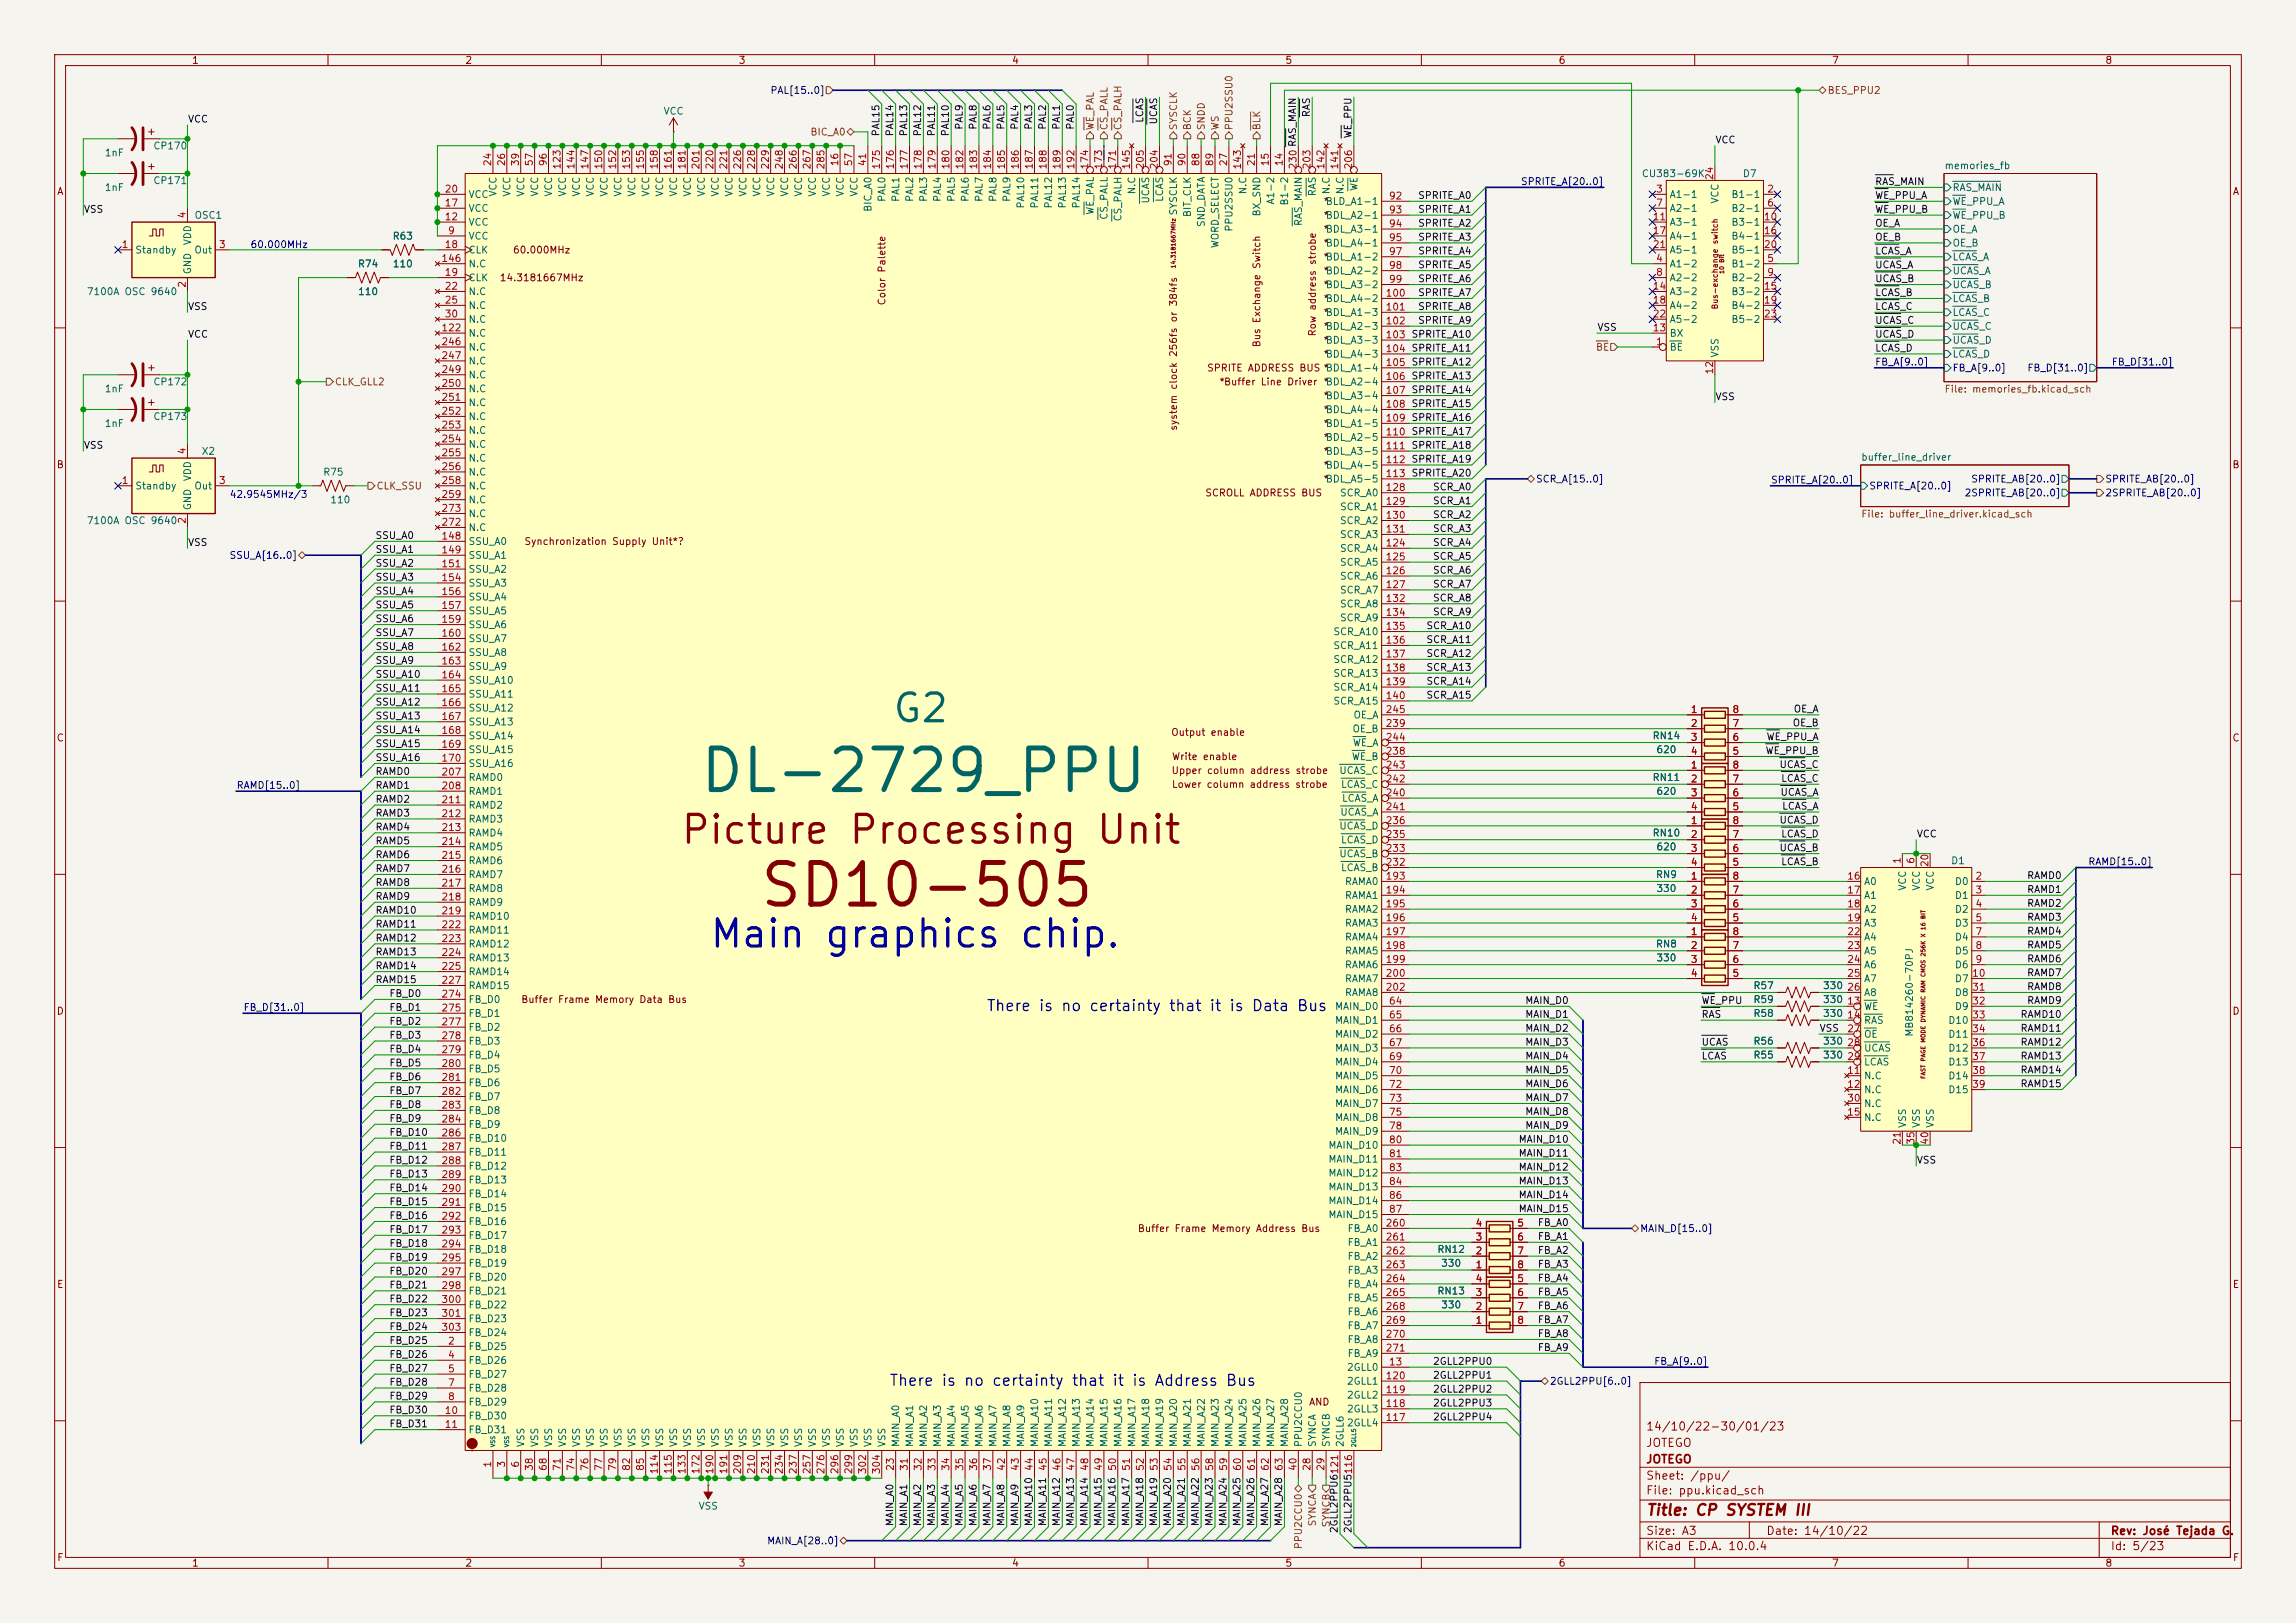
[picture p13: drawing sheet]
<svg xmlns="http://www.w3.org/2000/svg" width="420mm" height="297mm" viewBox="0 0 420 297" stroke-linecap="round" stroke-linejoin="round" font-family="sans-serif">
<defs><g id="words">
<text font-size="7.6" fill="#006464" x="127.5" y="146.8">DL-2729_PPU</text>
<text font-size="7.6" fill="#840000" x="138.5" y="167.8">SD10-505</text>
<text font-size="5.1" fill="#006464" x="163" y="133.4">G2</text>
<text font-size="5.1" fill="#840000" x="124.2" y="155.7">Picture Processing Unit</text>
<text font-size="5" fill="#0000c2" x="129.5" y="174.6">Main graphics chip.</text>
<g font-size="2" fill="#0000c2">
<text x="180.3" y="185.5">There is no certainty that it is Data Bus</text>
<text x="162.6" y="254.1">There is no certainty that it is Address Bus</text>
</g>
<text font-size="2" fill="#840000" x="301" y="277.8">Title: CP SYSTEM III</text>
<g font-size="1.5" fill="#840000">
<text x="301" y="262.1">14/10/22-30/01/23</text>
<text x="301" y="268.1">JOTEGO</text>
<text x="301" y="265.1">JOTEGO</text>
<text x="301" y="273.8">File: ppu.kicad_sch</text>
<text x="301" y="271.1">Sheet: /ppu/</text>
<text x="301" y="281.2">Size: A3</text>
<text x="323" y="281.2">Date: 14/10/22</text>
<text x="386" y="281.2">Rev: José Tejada G.</text>
<text x="301" y="284">KiCad E.D.A. 10.0.4</text>
<text x="386" y="284">Id: 5/23</text>
</g>
<g font-size="1.3" fill="#840000">
<text x="35" y="12">1</text>
<text x="85" y="12">2</text>
<text x="135" y="12">3</text>
<text x="185" y="12">4</text>
<text x="235" y="12">5</text>
<text x="285" y="12">6</text>
<text x="335" y="12">7</text>
<text x="385" y="12">8</text>
<text x="10.3" y="36">A</text>
<text x="408.3" y="36">A</text>
<text x="242" y="37.8">*</text>
<text x="242" y="40.3">*</text>
<text x="93.7" y="46.7">60.000MHz</text>
<text x="242" y="42.9">*</text>
<text x="242" y="45.4">*</text>
<text x="242" y="48">*</text>
<text x="91.3" y="51.8">14.3181667MHz</text>
<text x="242" y="50.5">*</text>
<text x="242" y="53">*</text>
<text x="162.3" y="56" transform="rotate(-90 162.3 56)">Color Palette</text>
<text x="242" y="55.6">*</text>
<text x="242" y="58.1">*</text>
<text x="230.8" y="63.7" transform="rotate(-90 230.8 63.7)">Bus Exchange Switch</text>
<text x="241" y="61.7" transform="rotate(-90 241 61.7)">Row address strobe</text>
<text x="242" y="60.7">*</text>
<text x="242" y="63.2">*</text>
<text x="242" y="65.7">*</text>
<text x="220.7" y="68.3">SPRITE ADDRESS BUS *</text>
<text x="222.9" y="70.8">*Buffer Line Driver</text>
<text x="242" y="70.8">*</text>
<text x="242" y="73.4">*</text>
<text x="242" y="75.9">*</text>
<text x="215.6" y="78.9" transform="rotate(-90 215.6 78.9)">system clock 256fs or 384fs</text>
<text x="242" y="78.4">*</text>
<text x="242" y="81">*</text>
<text x="242" y="83.5">*</text>
<text x="10.3" y="86">B</text>
<text x="242" y="86.1">*</text>
<text x="242" y="88.6">*</text>
<text x="408.2" y="86">B</text>
<text x="220.4" y="91.1">SCROLL ADDRESS BUS</text>
<text x="95.8" y="100">Synchronization Supply Unit*?</text>
<text x="10.3" y="136">C</text>
<text x="214.1" y="135">Output enable</text>
<text x="408.2" y="136">C</text>
<text x="214.2" y="141.9">Upper column address strobe</text>
<text x="214.3" y="139.4">Write enable</text>
<text x="214.3" y="144.5">Lower column address strobe</text>
<text x="10.3" y="186">D</text>
<text x="95.2" y="183.9">Buffer Frame Memory Data Bus</text>
<text x="408.2" y="186">D</text>
<text x="208" y="225.8">Buffer Frame Memory Address Bus</text>
<text x="10.3" y="236">E</text>
<text x="408.3" y="236">E</text>
<text x="239.4" y="257.5">AND</text>
<text x="10.3" y="286">F</text>
<text x="35" y="287">1</text>
<text x="85" y="287">2</text>
<text x="135" y="287">3</text>
<text x="185" y="287">4</text>
<text x="235" y="287">5</text>
<text x="285" y="287">6</text>
<text x="335" y="287">7</text>
<text x="385" y="287">8</text>
<text x="408.3" y="286">F</text>
</g>
<g font-size="1.3" fill="#000084">
<text x="140.8" y="17.5">PAL[15..0]</text>
<text x="278.1" y="34.2">SPRITE_A[20..0]</text>
<text x="342.9" y="67.2">FB_A[9..0]</text>
<text x="357.1" y="68.3">FB_A[9..0]</text>
<text x="370.7" y="68.3">FB_D[31..0]</text>
<text x="386.2" y="67.2">FB_D[31..0]</text>
<text x="280.9" y="88.6">SCR_A[15..0]</text>
<text x="323.8" y="88.8">SPRITE_A[20..0]</text>
<text x="341.8" y="89.9">SPRITE_A[20..0]</text>
<text x="360.5" y="88.6">SPRITE_AB[20..0]</text>
<text x="385" y="88.6">SPRITE_AB[20..0]</text>
<text x="359.3" y="91.1">2SPRITE_AB[20..0]</text>
<text x="385" y="91.1">2SPRITE_AB[20..0]</text>
<text x="41.9" y="102.6">SSU_A[16..0]</text>
<text x="43.2" y="144.7">RAMD[15..0]</text>
<text x="381.9" y="158.6">RAMD[15..0]</text>
<text x="44.4" y="185.3">FB_D[31..0]</text>
<text x="299.9" y="225.8">MAIN_D[15..0]</text>
<text x="302.5" y="250.1">FB_A[9..0]</text>
<text x="283.4" y="253.7">2GLL2PPU[6..0]</text>
<text x="140.2" y="282.9">MAIN_A[28..0]</text>
</g>
<g font-size="1.3" fill="#725600">
<text x="334.2" y="17.5">BES_PPU2</text>
<text x="200.4" y="23.9" transform="rotate(-90 200.4 23.9)">WE_PAL</text>
<text x="202.9" y="23.9" transform="rotate(-90 202.9 23.9)">CS_PALL</text>
<text x="205.4" y="23.9" transform="rotate(-90 205.4 23.9)">CS_PALH</text>
<text x="215.6" y="23.9" transform="rotate(-90 215.6 23.9)">SYSCLK</text>
<text x="218.1" y="23.9" transform="rotate(-90 218.1 23.9)">BCK</text>
<text x="220.7" y="23.9" transform="rotate(-90 220.7 23.9)">SNDD</text>
<text x="223.2" y="23.9" transform="rotate(-90 223.2 23.9)">WS</text>
<text x="225.8" y="23.9" transform="rotate(-90 225.8 23.9)">PPU2SSU0</text>
<text x="230.8" y="23.9" transform="rotate(-90 230.8 23.9)">BLK</text>
<text x="148.1" y="25.1">BIC_A0</text>
<text x="291.8" y="64.5">BE</text>
<text x="61.2" y="70.8">CLK_GLL2</text>
<text x="355.6" y="72.1">File: memories_fb.kicad_sch</text>
<text x="68.8" y="89.9">CLK_SSU</text>
<text x="340.4" y="95">File: buffer_line_driver.kicad_sch</text>
<text x="241" y="279.4" transform="rotate(-90 241 279.4)">SYNCA</text>
<text x="243.5" y="279.6" transform="rotate(-90 243.5 279.6)">SYNCB</text>
<text x="238.5" y="283.6" transform="rotate(-90 238.5 283.6)">PPU2CCU0</text>
</g>
<g font-size="1.3" fill="#0f0f0f">
<text x="34.3" y="22.7">VCC</text>
<text x="176.4" y="23.8" transform="rotate(-90 176.4 23.8)">PAL9</text>
<text x="178.9" y="23.8" transform="rotate(-90 178.9 23.8)">PAL8</text>
<text x="181.5" y="23.8" transform="rotate(-90 181.5 23.8)">PAL6</text>
<text x="184" y="23.8" transform="rotate(-90 184 23.8)">PAL5</text>
<text x="186.6" y="23.8" transform="rotate(-90 186.6 23.8)">PAL4</text>
<text x="189.1" y="23.8" transform="rotate(-90 189.1 23.8)">PAL3</text>
<text x="191.6" y="23.8" transform="rotate(-90 191.6 23.8)">PAL2</text>
<text x="194.2" y="23.8" transform="rotate(-90 194.2 23.8)">PAL1</text>
<text x="196.7" y="23.8" transform="rotate(-90 196.7 23.8)">PAL0</text>
<text x="209.4" y="22.6" transform="rotate(-90 209.4 22.6)">LCAS</text>
<text x="212" y="22.9" transform="rotate(-90 212 22.9)">UCAS</text>
<text x="239.9" y="21.6" transform="rotate(-90 239.9 21.6)">RAS</text>
<text x="161.2" y="25.1" transform="rotate(-90 161.2 25.1)">PAL15</text>
<text x="163.7" y="25.1" transform="rotate(-90 163.7 25.1)">PAL14</text>
<text x="166.2" y="25.1" transform="rotate(-90 166.2 25.1)">PAL13</text>
<text x="168.8" y="25.1" transform="rotate(-90 168.8 25.1)">PAL12</text>
<text x="171.3" y="25.1" transform="rotate(-90 171.3 25.1)">PAL11</text>
<text x="173.9" y="25.1" transform="rotate(-90 173.9 25.1)">PAL10</text>
<text x="247.5" y="25.4" transform="rotate(-90 247.5 25.4)">WE_PPU</text>
<text x="313.7" y="26.5">VCC</text>
<text x="342.9" y="34.2">RAS_MAIN</text>
<text x="15.2" y="39.2">VSS</text>
<text x="259.3" y="39.2">SPRITE_A1</text>
<text x="259.3" y="36.7">SPRITE_A0</text>
<text x="259.3" y="41.8">SPRITE_A2</text>
<text x="342.9" y="36.7">WE_PPU_A</text>
<text x="342.9" y="41.8">OE_A</text>
<text x="342.9" y="39.2">WE_PPU_B</text>
<text x="259.3" y="46.9">SPRITE_A4</text>
<text x="259.3" y="44.3">SPRITE_A3</text>
<text x="342.9" y="44.3">OE_B</text>
<text x="342.9" y="46.9">LCAS_A</text>
<text x="259.3" y="51.9">SPRITE_A6</text>
<text x="259.3" y="49.4">SPRITE_A5</text>
<text x="342.9" y="51.9">UCAS_B</text>
<text x="342.9" y="49.4">UCAS_A</text>
<text x="34.3" y="57">VSS</text>
<text x="259.3" y="57">SPRITE_A8</text>
<text x="259.3" y="59.6">SPRITE_A9</text>
<text x="259.3" y="54.5">SPRITE_A7</text>
<text x="342.9" y="57">LCAS_C</text>
<text x="342.9" y="54.5">LCAS_B</text>
<text x="342.9" y="59.6">UCAS_C</text>
<text x="34.3" y="62.1">VCC</text>
<text x="258.1" y="62.1">SPRITE_A10</text>
<text x="258.1" y="64.6">SPRITE_A11</text>
<text x="292.1" y="60.8">VSS</text>
<text x="342.9" y="64.6">LCAS_D</text>
<text x="342.9" y="62.1">UCAS_D</text>
<text x="258.1" y="69.7">SPRITE_A13</text>
<text x="258.1" y="67.2">SPRITE_A12</text>
<text x="258.1" y="77.3">SPRITE_A16</text>
<text x="258.1" y="74.8">SPRITE_A15</text>
<text x="258.1" y="72.3">SPRITE_A14</text>
<text x="313.7" y="73.5">VSS</text>
<text x="15.2" y="82.4">VSS</text>
<text x="258.1" y="79.9">SPRITE_A17</text>
<text x="258.1" y="82.4">SPRITE_A18</text>
<text x="258.1" y="85">SPRITE_A19</text>
<text x="258.1" y="87.5">SPRITE_A20</text>
<text x="262" y="90">SCR_A0</text>
<text x="262" y="95.1">SCR_A2</text>
<text x="262" y="92.6">SCR_A1</text>
<text x="34.3" y="100.2">VSS</text>
<text x="68.6" y="98.9">SSU_A0</text>
<text x="68.6" y="101.5">SSU_A1</text>
<text x="262" y="97.7">SCR_A3</text>
<text x="262" y="100.2">SCR_A4</text>
<text x="68.6" y="104">SSU_A2</text>
<text x="68.6" y="106.6">SSU_A3</text>
<text x="262" y="105.3">SCR_A6</text>
<text x="262" y="107.8">SCR_A7</text>
<text x="262" y="102.7">SCR_A5</text>
<text x="68.6" y="111.6">SSU_A5</text>
<text x="68.6" y="109.1">SSU_A4</text>
<text x="262" y="112.9">SCR_A9</text>
<text x="262" y="110.4">SCR_A8</text>
<text x="68.6" y="119.3">SSU_A8</text>
<text x="68.6" y="114.2">SSU_A6</text>
<text x="68.6" y="116.7">SSU_A7</text>
<text x="260.8" y="118">SCR_A11</text>
<text x="260.8" y="115.4">SCR_A10</text>
<text x="68.6" y="121.8">SSU_A9</text>
<text x="68.6" y="124.3">SSU_A10</text>
<text x="260.8" y="120.5">SCR_A12</text>
<text x="260.8" y="123.1">SCR_A13</text>
<text x="260.8" y="125.6">SCR_A14</text>
<text x="68.6" y="132">SSU_A13</text>
<text x="68.6" y="126.9">SSU_A11</text>
<text x="68.6" y="129.4">SSU_A12</text>
<text x="260.8" y="128.1">SCR_A15</text>
<text x="328" y="130.7">OE_A</text>
<text x="68.6" y="137">SSU_A15</text>
<text x="68.6" y="134.5">SSU_A14</text>
<text x="323" y="135.8">WE_PPU_A</text>
<text x="327.8" y="133.2">OE_B</text>
<text x="68.6" y="139.6">SSU_A16</text>
<text x="68.6" y="142.1">RAMD0</text>
<text x="322.9" y="138.3">WE_PPU_B</text>
<text x="325.4" y="140.8">UCAS_C</text>
<text x="325.7" y="143.4">LCAS_C</text>
<text x="68.6" y="144.7">RAMD1</text>
<text x="68.6" y="149.7">RAMD3</text>
<text x="68.6" y="147.2">RAMD2</text>
<text x="325.6" y="145.9">UCAS_A</text>
<text x="325.9" y="148.5">LCAS_A</text>
<text x="68.6" y="154.8">RAMD5</text>
<text x="68.6" y="152.3">RAMD4</text>
<text x="325.4" y="151">UCAS_D</text>
<text x="325.7" y="153.5">LCAS_D</text>
<text x="350.5" y="153.5">VCC</text>
<text x="68.6" y="159.9">RAMD7</text>
<text x="68.6" y="157.4">RAMD6</text>
<text x="325.4" y="156.1">UCAS_B</text>
<text x="325.7" y="158.6">LCAS_B</text>
<text x="370.7" y="161.2">RAMD0</text>
<text x="68.6" y="165">RAMD9</text>
<text x="68.6" y="162.4">RAMD8</text>
<text x="68.6" y="167.5">RAMD10</text>
<text x="370.7" y="163.7">RAMD1</text>
<text x="370.7" y="166.2">RAMD2</text>
<text x="68.6" y="170.1">RAMD11</text>
<text x="68.6" y="172.6">RAMD12</text>
<text x="370.7" y="168.8">RAMD3</text>
<text x="370.7" y="173.9">RAMD5</text>
<text x="370.7" y="171.3">RAMD4</text>
<text x="68.6" y="177.7">RAMD14</text>
<text x="68.6" y="175.1">RAMD13</text>
<text x="370.7" y="178.9">RAMD7</text>
<text x="370.7" y="176.4">RAMD6</text>
<text x="68.6" y="180.2">RAMD15</text>
<text x="71.1" y="182.8">FB_D0</text>
<text x="71.1" y="185.3">FB_D1</text>
<text x="278.9" y="184">MAIN_D0</text>
<text x="311.1" y="184">WE_PPU</text>
<text x="370.7" y="184">RAMD9</text>
<text x="370.7" y="181.5">RAMD8</text>
<text x="71.1" y="190.4">FB_D3</text>
<text x="71.1" y="187.8">FB_D2</text>
<text x="278.9" y="191.6">MAIN_D3</text>
<text x="278.9" y="189.1">MAIN_D2</text>
<text x="278.9" y="186.6">MAIN_D1</text>
<text x="311.1" y="186.6">RAS</text>
<text x="311.1" y="191.6">UCAS</text>
<text x="332.7" y="189.1">VSS</text>
<text x="369.5" y="186.6">RAMD10</text>
<text x="369.5" y="189.1">RAMD11</text>
<text x="369.5" y="191.6">RAMD12</text>
<text x="71.1" y="195.5">FB_D5</text>
<text x="71.1" y="198">FB_D6</text>
<text x="71.1" y="192.9">FB_D4</text>
<text x="278.9" y="196.7">MAIN_D5</text>
<text x="278.9" y="194.2">MAIN_D4</text>
<text x="311.1" y="194.2">LCAS</text>
<text x="369.5" y="194.2">RAMD13</text>
<text x="369.5" y="196.7">RAMD14</text>
<text x="71.1" y="200.5">FB_D7</text>
<text x="71.1" y="203.1">FB_D8</text>
<text x="278.9" y="201.8">MAIN_D7</text>
<text x="278.9" y="199.3">MAIN_D6</text>
<text x="369.5" y="199.3">RAMD15</text>
<text x="71.1" y="208.2">FB_D10</text>
<text x="71.1" y="205.6">FB_D9</text>
<text x="277.7" y="209.4">MAIN_D10</text>
<text x="278.9" y="206.9">MAIN_D9</text>
<text x="278.9" y="204.3">MAIN_D8</text>
<text x="71.1" y="215.8">FB_D13</text>
<text x="71.1" y="213.2">FB_D12</text>
<text x="71.1" y="210.7">FB_D11</text>
<text x="277.7" y="214.5">MAIN_D12</text>
<text x="277.7" y="212">MAIN_D11</text>
<text x="350.5" y="213.2">VSS</text>
<text x="71.1" y="220.9">FB_D15</text>
<text x="71.1" y="218.3">FB_D14</text>
<text x="277.7" y="219.6">MAIN_D14</text>
<text x="277.7" y="217">MAIN_D13</text>
<text x="71.1" y="223.4">FB_D16</text>
<text x="71.1" y="225.9">FB_D17</text>
<text x="277.7" y="222.1">MAIN_D15</text>
<text x="281.2" y="224.7">FB_A0</text>
<text x="281.2" y="227.2">FB_A1</text>
<text x="71.1" y="233.6">FB_D20</text>
<text x="71.1" y="231">FB_D19</text>
<text x="71.1" y="228.5">FB_D18</text>
<text x="281.2" y="232.3">FB_A3</text>
<text x="281.2" y="229.7">FB_A2</text>
<text x="71.1" y="238.6">FB_D22</text>
<text x="71.1" y="236.1">FB_D21</text>
<text x="281.2" y="237.4">FB_A5</text>
<text x="281.2" y="234.8">FB_A4</text>
<text x="281.2" y="239.9">FB_A6</text>
<text x="71.1" y="241.2">FB_D23</text>
<text x="71.1" y="243.7">FB_D24</text>
<text x="281.2" y="245">FB_A8</text>
<text x="281.2" y="242.4">FB_A7</text>
<text x="71.1" y="246.3">FB_D25</text>
<text x="71.1" y="248.8">FB_D26</text>
<text x="71.1" y="251.3">FB_D27</text>
<text x="262" y="250.1">2GLL2PPU0</text>
<text x="281.2" y="247.5">FB_A9</text>
<text x="71.1" y="256.4">FB_D29</text>
<text x="71.1" y="253.9">FB_D28</text>
<text x="262" y="257.7">2GLL2PPU3</text>
<text x="262" y="252.6">2GLL2PPU1</text>
<text x="262" y="255.1">2GLL2PPU2</text>
<text x="71.1" y="259">FB_D30</text>
<text x="71.1" y="261.5">FB_D31</text>
<text x="262" y="260.2">2GLL2PPU4</text>
<text x="163.7" y="279.4" transform="rotate(-90 163.7 279.4)">MAIN_A0</text>
<text x="166.2" y="279.4" transform="rotate(-90 166.2 279.4)">MAIN_A1</text>
<text x="168.8" y="279.4" transform="rotate(-90 168.8 279.4)">MAIN_A2</text>
<text x="171.3" y="279.4" transform="rotate(-90 171.3 279.4)">MAIN_A3</text>
<text x="173.9" y="279.4" transform="rotate(-90 173.9 279.4)">MAIN_A4</text>
<text x="176.4" y="279.4" transform="rotate(-90 176.4 279.4)">MAIN_A5</text>
<text x="178.9" y="279.4" transform="rotate(-90 178.9 279.4)">MAIN_A6</text>
<text x="181.5" y="279.4" transform="rotate(-90 181.5 279.4)">MAIN_A7</text>
<text x="184" y="279.4" transform="rotate(-90 184 279.4)">MAIN_A8</text>
<text x="186.6" y="279.4" transform="rotate(-90 186.6 279.4)">MAIN_A9</text>
<text x="189.1" y="279.4" transform="rotate(-90 189.1 279.4)">MAIN_A10</text>
<text x="191.6" y="279.4" transform="rotate(-90 191.6 279.4)">MAIN_A11</text>
<text x="194.2" y="279.4" transform="rotate(-90 194.2 279.4)">MAIN_A12</text>
<text x="196.7" y="279.4" transform="rotate(-90 196.7 279.4)">MAIN_A13</text>
<text x="199.3" y="279.4" transform="rotate(-90 199.3 279.4)">MAIN_A14</text>
<text x="201.8" y="279.4" transform="rotate(-90 201.8 279.4)">MAIN_A15</text>
<text x="204.3" y="279.4" transform="rotate(-90 204.3 279.4)">MAIN_A16</text>
<text x="206.9" y="279.4" transform="rotate(-90 206.9 279.4)">MAIN_A17</text>
<text x="209.4" y="279.4" transform="rotate(-90 209.4 279.4)">MAIN_A18</text>
<text x="212" y="279.4" transform="rotate(-90 212 279.4)">MAIN_A19</text>
<text x="214.5" y="279.4" transform="rotate(-90 214.5 279.4)">MAIN_A20</text>
<text x="217" y="279.4" transform="rotate(-90 217 279.4)">MAIN_A21</text>
<text x="219.6" y="279.4" transform="rotate(-90 219.6 279.4)">MAIN_A22</text>
<text x="222.1" y="279.4" transform="rotate(-90 222.1 279.4)">MAIN_A23</text>
<text x="224.7" y="279.4" transform="rotate(-90 224.7 279.4)">MAIN_A24</text>
<text x="227.2" y="279.4" transform="rotate(-90 227.2 279.4)">MAIN_A25</text>
<text x="229.7" y="279.4" transform="rotate(-90 229.7 279.4)">MAIN_A26</text>
<text x="232.3" y="279.4" transform="rotate(-90 232.3 279.4)">MAIN_A27</text>
<text x="234.8" y="279.4" transform="rotate(-90 234.8 279.4)">MAIN_A28</text>
<text x="245" y="280.7" transform="rotate(-90 245 280.7)">2GLL2PPU6121</text>
<text x="247.5" y="280.7" transform="rotate(-90 247.5 280.7)">2GLL2PPU5116</text>
</g>
<g font-size="1.3" fill="#006464">
<text x="121.3" y="21.3">VCC</text>
<text x="19.1" y="28.9">1nF</text>
<text x="27.9" y="27.6">CP170</text>
<text x="19.1" y="35.3">1nF</text>
<text x="27.9" y="34">CP171</text>
<text x="208" y="35.7" transform="rotate(-90 208 35.7)">N.C</text>
<text x="228.3" y="35.7" transform="rotate(-90 228.3 35.7)">N.C</text>
<text x="243.5" y="35.7" transform="rotate(-90 243.5 35.7)">N.C</text>
<text x="246.1" y="35.7" transform="rotate(-90 246.1 35.7)">N.C</text>
<text x="248.6" y="35.1" transform="rotate(-90 248.6 35.1)">WE</text>
<text x="300.2" y="32.7">CU383-69K</text>
<text x="318.7" y="32.7">D7</text>
<text x="355.6" y="31.3">memories_fb</text>
<text x="357.1" y="35.3">RAS_MAIN</text>
<text x="35.5" y="40.3">OSC1</text>
<text x="85.6" y="41.6">VCC</text>
<text x="85.6" y="39.1">VCC</text>
<text x="85.6" y="36.5">VCC</text>
<text x="91.1" y="36.1" transform="rotate(-90 91.1 36.1)">VCC</text>
<text x="93.7" y="36.1" transform="rotate(-90 93.7 36.1)">VCC</text>
<text x="96.2" y="36.1" transform="rotate(-90 96.2 36.1)">VCC</text>
<text x="98.8" y="36.1" transform="rotate(-90 98.8 36.1)">VCC</text>
<text x="101.3" y="36.1" transform="rotate(-90 101.3 36.1)">VCC</text>
<text x="103.8" y="36.1" transform="rotate(-90 103.8 36.1)">VCC</text>
<text x="106.4" y="36.1" transform="rotate(-90 106.4 36.1)">VCC</text>
<text x="108.9" y="36.1" transform="rotate(-90 108.9 36.1)">VCC</text>
<text x="111.5" y="36.1" transform="rotate(-90 111.5 36.1)">VCC</text>
<text x="114" y="36.1" transform="rotate(-90 114 36.1)">VCC</text>
<text x="116.5" y="36.1" transform="rotate(-90 116.5 36.1)">VCC</text>
<text x="119.1" y="36.1" transform="rotate(-90 119.1 36.1)">VCC</text>
<text x="121.6" y="36.1" transform="rotate(-90 121.6 36.1)">VCC</text>
<text x="124.2" y="36.1" transform="rotate(-90 124.2 36.1)">VCC</text>
<text x="126.7" y="36.1" transform="rotate(-90 126.7 36.1)">VCC</text>
<text x="129.2" y="36.1" transform="rotate(-90 129.2 36.1)">VCC</text>
<text x="131.8" y="36.1" transform="rotate(-90 131.8 36.1)">VCC</text>
<text x="134.3" y="36.1" transform="rotate(-90 134.3 36.1)">VCC</text>
<text x="136.9" y="36.1" transform="rotate(-90 136.9 36.1)">VCC</text>
<text x="139.4" y="36.1" transform="rotate(-90 139.4 36.1)">VCC</text>
<text x="141.9" y="36.1" transform="rotate(-90 141.9 36.1)">VCC</text>
<text x="144.5" y="36.1" transform="rotate(-90 144.5 36.1)">VCC</text>
<text x="147" y="36.1" transform="rotate(-90 147 36.1)">VCC</text>
<text x="149.6" y="36.1" transform="rotate(-90 149.6 36.1)">VCC</text>
<text x="152.1" y="36.1" transform="rotate(-90 152.1 36.1)">VCC</text>
<text x="154.6" y="36.1" transform="rotate(-90 154.6 36.1)">VCC</text>
<text x="157.2" y="36.1" transform="rotate(-90 157.2 36.1)">VCC</text>
<text x="159.7" y="38.9" transform="rotate(-90 159.7 38.9)">BIC_A0</text>
<text x="162.3" y="37.1" transform="rotate(-90 162.3 37.1)">PAL0</text>
<text x="164.8" y="37.1" transform="rotate(-90 164.8 37.1)">PAL1</text>
<text x="167.3" y="37.1" transform="rotate(-90 167.3 37.1)">PAL2</text>
<text x="169.9" y="37.1" transform="rotate(-90 169.9 37.1)">PAL3</text>
<text x="172.4" y="37.1" transform="rotate(-90 172.4 37.1)">PAL4</text>
<text x="175" y="37.1" transform="rotate(-90 175 37.1)">PAL5</text>
<text x="177.5" y="37.1" transform="rotate(-90 177.5 37.1)">PAL6</text>
<text x="180" y="37.1" transform="rotate(-90 180 37.1)">PAL7</text>
<text x="182.6" y="37.1" transform="rotate(-90 182.6 37.1)">PAL8</text>
<text x="185.1" y="37.1" transform="rotate(-90 185.1 37.1)">PAL9</text>
<text x="187.7" y="38.3" transform="rotate(-90 187.7 38.3)">PAL10</text>
<text x="190.2" y="38.3" transform="rotate(-90 190.2 38.3)">PAL11</text>
<text x="192.7" y="38.3" transform="rotate(-90 192.7 38.3)">PAL12</text>
<text x="195.3" y="38.3" transform="rotate(-90 195.3 38.3)">PAL13</text>
<text x="197.8" y="38.3" transform="rotate(-90 197.8 38.3)">PAL14</text>
<text x="200.4" y="39.4" transform="rotate(-90 200.4 39.4)">WE_PAL</text>
<text x="202.9" y="40.3" transform="rotate(-90 202.9 40.3)">CS_PALL</text>
<text x="205.4" y="40.6" transform="rotate(-90 205.4 40.6)">CS_PALH</text>
<text x="210.5" y="37.4" transform="rotate(-90 210.5 37.4)">UCAS</text>
<text x="213.1" y="37.1" transform="rotate(-90 213.1 37.1)">LCAS</text>
<text x="215.6" y="39.5" transform="rotate(-90 215.6 39.5)">SYSCLK</text>
<text x="218.1" y="39.8" transform="rotate(-90 218.1 39.8)">BIT_CLK</text>
<text x="220.7" y="41.7" transform="rotate(-90 220.7 41.7)">SND_DATA</text>
<text x="230.8" y="39.7" transform="rotate(-90 230.8 39.7)">BX_SND</text>
<text x="233.4" y="37.5" transform="rotate(-90 233.4 37.5)">A1-2</text>
<text x="235.9" y="37.7" transform="rotate(-90 235.9 37.7)">B1-2</text>
<text x="238.5" y="41.5" transform="rotate(-90 238.5 41.5)">RAS_MAIN</text>
<text x="241" y="36" transform="rotate(-90 241 36)">RAS</text>
<text x="242.4" y="37.8">BLD_A1-1</text>
<text x="242.4" y="40.3">BDL_A2-1</text>
<text x="305.3" y="36.5">A1-1</text>
<text x="305.3" y="39.1">A2-1</text>
<text x="305.3" y="41.6">A3-1</text>
<text x="314.7" y="37.4" transform="rotate(-90 314.7 37.4)">VCC</text>
<text x="316.6" y="36.5">B1-1</text>
<text x="316.6" y="39.1">B2-1</text>
<text x="316.6" y="41.6">B3-1</text>
<text x="357.1" y="37.8">WE_PPU_A</text>
<text x="357.1" y="40.3">WE_PPU_B</text>
<text x="24.6" y="46.7">Standby</text>
<text x="35.3" y="45" transform="rotate(-90 35.3 45)">VDD</text>
<text x="35.5" y="46.7">Out</text>
<text x="71.7" y="44.2">R63</text>
<text x="85.6" y="44.2">VCC</text>
<text x="85.6" y="46.7">CLK</text>
<text x="223.2" y="45.5" transform="rotate(-90 223.2 45.5)">WORD_SELECT</text>
<text x="225.8" y="42.5" transform="rotate(-90 225.8 42.5)">PPU2SSU0</text>
<text x="242.4" y="42.9">BDL_A3-1</text>
<text x="242.4" y="45.4">BDL_A4-1</text>
<text x="242.4" y="48">BDL_A1-2</text>
<text x="305.3" y="44.2">A4-1</text>
<text x="305.3" y="46.7">A5-1</text>
<text x="316.6" y="44.2">B4-1</text>
<text x="316.6" y="46.7">B5-1</text>
<text x="357.1" y="42.9">OE_A</text>
<text x="357.1" y="48">LCAS_A</text>
<text x="357.1" y="45.4">OE_B</text>
<text x="35.3" y="50.3" transform="rotate(-90 35.3 50.3)">GND</text>
<text x="65.4" y="49.2">R74</text>
<text x="71.7" y="49.2">110</text>
<text x="85.6" y="51.8">CLK</text>
<text x="85.6" y="49.2">N.C</text>
<text x="242.4" y="50.5">BDL_A2-2</text>
<text x="242.4" y="53">BDL_A3-2</text>
<text x="305.3" y="49.2">A1-2</text>
<text x="305.3" y="51.8">A2-2</text>
<text x="316.6" y="49.2">B1-2</text>
<text x="316.6" y="51.8">B2-2</text>
<text x="357.1" y="50.5">UCAS_A</text>
<text x="357.1" y="53">UCAS_B</text>
<text x="15.8" y="54.3">7100A OSC 9640</text>
<text x="65.4" y="54.3">110</text>
<text x="85.6" y="54.3">N.C</text>
<text x="85.6" y="56.9">N.C</text>
<text x="85.6" y="59.4">N.C</text>
<text x="242.4" y="55.6">BDL_A4-2</text>
<text x="242.4" y="58.1">BDL_A1-3</text>
<text x="305.3" y="54.3">A3-2</text>
<text x="305.3" y="56.9">A4-2</text>
<text x="305.3" y="59.4">A5-2</text>
<text x="316.6" y="54.3">B3-2</text>
<text x="316.6" y="56.9">B4-2</text>
<text x="316.6" y="59.4">B5-2</text>
<text x="357.1" y="55.6">LCAS_B</text>
<text x="357.1" y="58.1">LCAS_C</text>
<text x="85.6" y="61.9">N.C</text>
<text x="85.6" y="64.5">N.C</text>
<text x="242.4" y="60.7">BDL_A2-3</text>
<text x="242.4" y="63.2">BDL_A3-3</text>
<text x="242.4" y="65.7">BDL_A4-3</text>
<text x="305.3" y="64.5">BE</text>
<text x="305.3" y="61.9">BX</text>
<text x="314.7" y="65.5" transform="rotate(-90 314.7 65.5)">VSS</text>
<text x="357.1" y="60.7">UCAS_C</text>
<text x="357.1" y="63.2">UCAS_D</text>
<text x="357.1" y="65.7">LCAS_D</text>
<text x="27.9" y="70.8">CP172</text>
<text x="85.6" y="67">N.C</text>
<text x="85.6" y="69.6">N.C</text>
<text x="242.4" y="68.3">BDL_A1-4</text>
<text x="242.4" y="70.8">BDL_A2-4</text>
<text x="19.1" y="72.1">1nF</text>
<text x="27.9" y="77.2">CP173</text>
<text x="85.6" y="72.1">N.C</text>
<text x="85.6" y="74.6">N.C</text>
<text x="85.6" y="77.2">N.C</text>
<text x="242.4" y="73.4">BDL_A3-4</text>
<text x="242.4" y="75.9">BDL_A4-4</text>
<text x="19.1" y="78.4">1nF</text>
<text x="36.8" y="83.5">X2</text>
<text x="85.6" y="79.7">N.C</text>
<text x="85.6" y="82.3">N.C</text>
<text x="242.4" y="78.4">BDL_A1-5</text>
<text x="242.4" y="81">BDL_A2-5</text>
<text x="242.4" y="83.5">BDL_A3-5</text>
<text x="24.6" y="89.9">Standby</text>
<text x="35.3" y="88.2" transform="rotate(-90 35.3 88.2)">VDD</text>
<text x="35.5" y="89.9">Out</text>
<text x="59" y="87.3">R75</text>
<text x="85.6" y="84.8">N.C</text>
<text x="85.6" y="87.3">N.C</text>
<text x="85.6" y="89.9">N.C</text>
<text x="242.4" y="86.1">BDL_A4-5</text>
<text x="242.4" y="88.6">BDL_A5-5</text>
<text x="340.4" y="84.6">buffer_line_driver</text>
<text x="35.3" y="93.5" transform="rotate(-90 35.3 93.5)">GND</text>
<text x="60.3" y="92.4">110</text>
<text x="85.6" y="92.4">N.C</text>
<text x="85.6" y="95">N.C</text>
<text x="245" y="91.1">SCR_A0</text>
<text x="245" y="93.7">SCR_A1</text>
<text x="15.8" y="96.2">7100A OSC 9640</text>
<text x="85.6" y="100">SSU_A0</text>
<text x="85.6" y="97.5">N.C</text>
<text x="245" y="101.3">SCR_A4</text>
<text x="245" y="96.2">SCR_A2</text>
<text x="245" y="98.8">SCR_A3</text>
<text x="85.6" y="102.6">SSU_A1</text>
<text x="85.6" y="105.1">SSU_A2</text>
<text x="85.6" y="107.7">SSU_A3</text>
<text x="245" y="103.8">SCR_A5</text>
<text x="245" y="106.4">SCR_A6</text>
<text x="85.6" y="110.2">SSU_A4</text>
<text x="85.6" y="112.7">SSU_A5</text>
<text x="245" y="108.9">SCR_A7</text>
<text x="245" y="111.5">SCR_A8</text>
<text x="85.6" y="115.3">SSU_A6</text>
<text x="85.6" y="117.8">SSU_A7</text>
<text x="243.8" y="116.5">SCR_A10</text>
<text x="243.8" y="119.1">SCR_A11</text>
<text x="245" y="114">SCR_A9</text>
<text x="85.6" y="120.4">SSU_A8</text>
<text x="85.6" y="122.9">SSU_A9</text>
<text x="85.6" y="125.4">SSU_A10</text>
<text x="243.8" y="121.6">SCR_A12</text>
<text x="243.8" y="124.2">SCR_A13</text>
<text x="85.6" y="128">SSU_A11</text>
<text x="85.6" y="130.5">SSU_A12</text>
<text x="243.8" y="126.7">SCR_A14</text>
<text x="243.8" y="129.2">SCR_A15</text>
<text x="247.5" y="131.8">OE_A</text>
<text x="85.6" y="133.1">SSU_A13</text>
<text x="85.6" y="135.6">SSU_A14</text>
<text x="247.3" y="134.3">OE_B</text>
<text x="247.4" y="136.9">WE_A</text>
<text x="302.2" y="135.6">RN14</text>
<text x="85.6" y="138.1">SSU_A15</text>
<text x="85.6" y="140.7">SSU_A16</text>
<text x="85.6" y="143.2">RAMD0</text>
<text x="244.9" y="141.9">UCAS_C</text>
<text x="247.2" y="139.4">WE_B</text>
<text x="302.2" y="143.2">RN11</text>
<text x="302.9" y="138.1">620</text>
<text x="85.6" y="145.8">RAMD1</text>
<text x="85.6" y="148.3">RAMD2</text>
<text x="245.1" y="149.6">UCAS_A</text>
<text x="245.2" y="144.5">LCAS_C</text>
<text x="245.4" y="147">LCAS_A</text>
<text x="302.9" y="145.8">620</text>
<text x="85.6" y="150.8">RAMD3</text>
<text x="85.6" y="153.4">RAMD4</text>
<text x="85.6" y="155.9">RAMD5</text>
<text x="244.9" y="152.1">UCAS_D</text>
<text x="245.2" y="154.6">LCAS_D</text>
<text x="302.2" y="153.4">RN10</text>
<text x="302.9" y="155.9">620</text>
<text x="85.6" y="158.5">RAMD6</text>
<text x="85.6" y="161">RAMD7</text>
<text x="244.9" y="157.2">UCAS_B</text>
<text x="245.2" y="159.7">LCAS_B</text>
<text x="302.8" y="161">RN9</text>
<text x="356.8" y="158.5">D1</text>
<text x="85.6" y="163.5">RAMD8</text>
<text x="85.6" y="166.1">RAMD9</text>
<text x="245.9" y="162.3">RAMA0</text>
<text x="245.9" y="164.8">RAMA1</text>
<text x="245.9" y="167.3">RAMA2</text>
<text x="302.9" y="163.5">330</text>
<text x="340.9" y="162.3">A0</text>
<text x="340.9" y="164.8">A1</text>
<text x="340.9" y="167.3">A2</text>
<text x="349" y="163.1" transform="rotate(-90 349 163.1)">VCC</text>
<text x="351.5" y="163.1" transform="rotate(-90 351.5 163.1)">VCC</text>
<text x="354" y="163.1" transform="rotate(-90 354 163.1)">VCC</text>
<text x="357.5" y="162.3">D0</text>
<text x="357.5" y="164.8">D1</text>
<text x="357.5" y="167.3">D2</text>
<text x="85.6" y="168.6">RAMD10</text>
<text x="85.6" y="171.2">RAMD11</text>
<text x="85.6" y="173.7">RAMD12</text>
<text x="245.9" y="169.9">RAMA3</text>
<text x="245.9" y="172.4">RAMA4</text>
<text x="302.8" y="173.7">RN8</text>
<text x="340.9" y="169.9">A3</text>
<text x="340.9" y="172.4">A4</text>
<text x="357.5" y="169.9">D3</text>
<text x="357.5" y="172.4">D4</text>
<text x="85.6" y="176.2">RAMD13</text>
<text x="85.6" y="178.8">RAMD14</text>
<text x="245.9" y="175">RAMA5</text>
<text x="245.9" y="177.5">RAMA6</text>
<text x="302.9" y="176.2">330</text>
<text x="340.9" y="175">A5</text>
<text x="340.9" y="177.5">A6</text>
<text x="357.5" y="175">D5</text>
<text x="357.5" y="177.5">D6</text>
<text x="85.6" y="181.3">RAMD15</text>
<text x="85.6" y="183.9">FB_D0</text>
<text x="244.1" y="185.1">MAIN_D0</text>
<text x="245.9" y="180">RAMA7</text>
<text x="245.9" y="182.6">RAMA8</text>
<text x="320.6" y="183.9">R59</text>
<text x="320.6" y="181.3">R57</text>
<text x="333.4" y="183.9">330</text>
<text x="333.4" y="181.3">330</text>
<text x="340.9" y="185.1">WE</text>
<text x="340.9" y="180">A7</text>
<text x="340.9" y="182.6">A8</text>
<text x="357.5" y="180">D7</text>
<text x="357.5" y="182.6">D8</text>
<text x="357.5" y="185.1">D9</text>
<text x="85.6" y="186.4">FB_D1</text>
<text x="85.6" y="188.9">FB_D2</text>
<text x="85.6" y="191.5">FB_D3</text>
<text x="244.1" y="187.7">MAIN_D1</text>
<text x="244.1" y="190.2">MAIN_D2</text>
<text x="320.6" y="191.5">R56</text>
<text x="320.6" y="186.4">R58</text>
<text x="333.4" y="191.5">330</text>
<text x="333.4" y="186.4">330</text>
<text x="340.9" y="187.7">RAS</text>
<text x="340.9" y="190.2">OE</text>
<text x="350.2" y="189.8" transform="rotate(-90 350.2 189.8)">MB814260-70PJ</text>
<text x="356.3" y="187.7">D10</text>
<text x="356.3" y="190.2">D11</text>
<text x="85.6" y="194">FB_D4</text>
<text x="85.6" y="196.6">FB_D5</text>
<text x="244.1" y="192.7">MAIN_D3</text>
<text x="244.1" y="195.3">MAIN_D4</text>
<text x="244.1" y="197.8">MAIN_D5</text>
<text x="320.6" y="194">R55</text>
<text x="333.4" y="194">330</text>
<text x="340.9" y="197.8">N.C</text>
<text x="340.9" y="192.7">UCAS</text>
<text x="340.9" y="195.3">LCAS</text>
<text x="356.3" y="192.7">D12</text>
<text x="356.3" y="195.3">D13</text>
<text x="356.3" y="197.8">D14</text>
<text x="85.6" y="199.1">FB_D6</text>
<text x="85.6" y="201.6">FB_D7</text>
<text x="244.1" y="200.4">MAIN_D6</text>
<text x="244.1" y="202.9">MAIN_D7</text>
<text x="340.9" y="200.4">N.C</text>
<text x="340.9" y="202.9">N.C</text>
<text x="356.3" y="200.4">D15</text>
<text x="85.6" y="204.2">FB_D8</text>
<text x="85.6" y="206.7">FB_D9</text>
<text x="85.6" y="209.3">FB_D10</text>
<text x="244.1" y="205.4">MAIN_D8</text>
<text x="244.1" y="208">MAIN_D9</text>
<text x="340.9" y="205.4">N.C</text>
<text x="349" y="206.5" transform="rotate(-90 349 206.5)">VSS</text>
<text x="351.5" y="206.5" transform="rotate(-90 351.5 206.5)">VSS</text>
<text x="354" y="206.5" transform="rotate(-90 354 206.5)">VSS</text>
<text x="85.6" y="211.8">FB_D11</text>
<text x="85.6" y="214.3">FB_D12</text>
<text x="242.9" y="210.5">MAIN_D10</text>
<text x="242.9" y="213.1">MAIN_D11</text>
<text x="242.9" y="215.6">MAIN_D12</text>
<text x="85.6" y="216.9">FB_D13</text>
<text x="85.6" y="219.4">FB_D14</text>
<text x="85.6" y="222">FB_D15</text>
<text x="242.9" y="218.1">MAIN_D13</text>
<text x="242.9" y="220.7">MAIN_D14</text>
<text x="85.6" y="224.5">FB_D16</text>
<text x="85.6" y="227">FB_D17</text>
<text x="242.9" y="223.2">MAIN_D15</text>
<text x="246.4" y="225.8">FB_A0</text>
<text x="85.6" y="229.6">FB_D18</text>
<text x="85.6" y="232.1">FB_D19</text>
<text x="246.4" y="228.3">FB_A1</text>
<text x="246.4" y="230.8">FB_A2</text>
<text x="246.4" y="233.4">FB_A3</text>
<text x="262.8" y="229.6">RN12</text>
<text x="263.5" y="232.1">330</text>
<text x="85.6" y="234.7">FB_D20</text>
<text x="85.6" y="237.2">FB_D21</text>
<text x="85.6" y="239.7">FB_D22</text>
<text x="246.4" y="235.9">FB_A4</text>
<text x="246.4" y="238.5">FB_A5</text>
<text x="262.8" y="237.2">RN13</text>
<text x="263.5" y="239.7">330</text>
<text x="85.6" y="242.3">FB_D23</text>
<text x="85.6" y="244.8">FB_D24</text>
<text x="246.4" y="241">FB_A6</text>
<text x="246.4" y="243.5">FB_A7</text>
<text x="85.6" y="247.4">FB_D25</text>
<text x="85.6" y="249.9">FB_D26</text>
<text x="246.3" y="251.2">2GLL0</text>
<text x="246.4" y="246.1">FB_A8</text>
<text x="246.4" y="248.6">FB_A9</text>
<text x="85.6" y="252.4">FB_D27</text>
<text x="85.6" y="255">FB_D28</text>
<text x="85.6" y="257.5">FB_D29</text>
<text x="246.3" y="256.2">2GLL2</text>
<text x="246.3" y="253.7">2GLL1</text>
<text x="85.6" y="260.1">FB_D30</text>
<text x="85.6" y="262.6">FB_D31</text>
<text x="246.3" y="261.3">2GLL4</text>
<text x="246.3" y="258.8">2GLL3</text>
<text x="96.2" y="264.9" transform="rotate(-90 96.2 264.9)">VSS</text>
<text x="98.8" y="264.9" transform="rotate(-90 98.8 264.9)">VSS</text>
<text x="101.3" y="264.9" transform="rotate(-90 101.3 264.9)">VSS</text>
<text x="103.8" y="264.9" transform="rotate(-90 103.8 264.9)">VSS</text>
<text x="106.4" y="264.9" transform="rotate(-90 106.4 264.9)">VSS</text>
<text x="108.9" y="264.9" transform="rotate(-90 108.9 264.9)">VSS</text>
<text x="111.5" y="264.9" transform="rotate(-90 111.5 264.9)">VSS</text>
<text x="114" y="264.9" transform="rotate(-90 114 264.9)">VSS</text>
<text x="116.5" y="264.9" transform="rotate(-90 116.5 264.9)">VSS</text>
<text x="119.1" y="264.9" transform="rotate(-90 119.1 264.9)">VSS</text>
<text x="121.6" y="264.9" transform="rotate(-90 121.6 264.9)">VSS</text>
<text x="124.2" y="264.9" transform="rotate(-90 124.2 264.9)">VSS</text>
<text x="126.7" y="264.9" transform="rotate(-90 126.7 264.9)">VSS</text>
<text x="129.2" y="264.9" transform="rotate(-90 129.2 264.9)">VSS</text>
<text x="131.8" y="264.9" transform="rotate(-90 131.8 264.9)">VSS</text>
<text x="134.3" y="264.9" transform="rotate(-90 134.3 264.9)">VSS</text>
<text x="136.9" y="264.9" transform="rotate(-90 136.9 264.9)">VSS</text>
<text x="139.4" y="264.9" transform="rotate(-90 139.4 264.9)">VSS</text>
<text x="141.9" y="264.9" transform="rotate(-90 141.9 264.9)">VSS</text>
<text x="144.5" y="264.9" transform="rotate(-90 144.5 264.9)">VSS</text>
<text x="147" y="264.9" transform="rotate(-90 147 264.9)">VSS</text>
<text x="149.6" y="264.9" transform="rotate(-90 149.6 264.9)">VSS</text>
<text x="152.1" y="264.9" transform="rotate(-90 152.1 264.9)">VSS</text>
<text x="154.6" y="264.9" transform="rotate(-90 154.6 264.9)">VSS</text>
<text x="157.2" y="264.9" transform="rotate(-90 157.2 264.9)">VSS</text>
<text x="159.7" y="264.9" transform="rotate(-90 159.7 264.9)">VSS</text>
<text x="162.3" y="264.9" transform="rotate(-90 162.3 264.9)">VSS</text>
<text x="164.8" y="264.9" transform="rotate(-90 164.8 264.9)">MAIN_A0</text>
<text x="167.3" y="264.9" transform="rotate(-90 167.3 264.9)">MAIN_A1</text>
<text x="169.9" y="264.9" transform="rotate(-90 169.9 264.9)">MAIN_A2</text>
<text x="172.4" y="264.9" transform="rotate(-90 172.4 264.9)">MAIN_A3</text>
<text x="175" y="264.9" transform="rotate(-90 175 264.9)">MAIN_A4</text>
<text x="177.5" y="264.9" transform="rotate(-90 177.5 264.9)">MAIN_A5</text>
<text x="180" y="264.9" transform="rotate(-90 180 264.9)">MAIN_A6</text>
<text x="182.6" y="264.9" transform="rotate(-90 182.6 264.9)">MAIN_A7</text>
<text x="185.1" y="264.9" transform="rotate(-90 185.1 264.9)">MAIN_A8</text>
<text x="187.7" y="264.9" transform="rotate(-90 187.7 264.9)">MAIN_A9</text>
<text x="190.2" y="264.9" transform="rotate(-90 190.2 264.9)">MAIN_A10</text>
<text x="192.7" y="264.9" transform="rotate(-90 192.7 264.9)">MAIN_A11</text>
<text x="195.3" y="264.9" transform="rotate(-90 195.3 264.9)">MAIN_A12</text>
<text x="197.8" y="264.9" transform="rotate(-90 197.8 264.9)">MAIN_A13</text>
<text x="200.4" y="264.9" transform="rotate(-90 200.4 264.9)">MAIN_A14</text>
<text x="202.9" y="264.9" transform="rotate(-90 202.9 264.9)">MAIN_A15</text>
<text x="205.4" y="264.9" transform="rotate(-90 205.4 264.9)">MAIN_A16</text>
<text x="208" y="264.9" transform="rotate(-90 208 264.9)">MAIN_A17</text>
<text x="210.5" y="264.9" transform="rotate(-90 210.5 264.9)">MAIN_A18</text>
<text x="213.1" y="264.9" transform="rotate(-90 213.1 264.9)">MAIN_A19</text>
<text x="215.6" y="264.9" transform="rotate(-90 215.6 264.9)">MAIN_A20</text>
<text x="218.1" y="264.9" transform="rotate(-90 218.1 264.9)">MAIN_A21</text>
<text x="220.7" y="264.9" transform="rotate(-90 220.7 264.9)">MAIN_A22</text>
<text x="223.2" y="264.9" transform="rotate(-90 223.2 264.9)">MAIN_A23</text>
<text x="225.8" y="264.9" transform="rotate(-90 225.8 264.9)">MAIN_A24</text>
<text x="228.3" y="264.9" transform="rotate(-90 228.3 264.9)">MAIN_A25</text>
<text x="230.8" y="264.9" transform="rotate(-90 230.8 264.9)">MAIN_A26</text>
<text x="233.4" y="264.9" transform="rotate(-90 233.4 264.9)">MAIN_A27</text>
<text x="235.9" y="264.9" transform="rotate(-90 235.9 264.9)">MAIN_A28</text>
<text x="238.5" y="264.9" transform="rotate(-90 238.5 264.9)">PPU2CCU0</text>
<text x="241" y="264.9" transform="rotate(-90 241 264.9)">SYNCA</text>
<text x="243.5" y="264.9" transform="rotate(-90 243.5 264.9)">SYNCB</text>
<text x="246.1" y="264.9" transform="rotate(-90 246.1 264.9)">2GLL6</text>
<text x="127.7" y="276.6">VSS</text>
</g>
<g font-size="1.3" fill="#a90000">
<text x="81.2" y="35.5">20</text>
<text x="90.1" y="30.5" transform="rotate(-90 90.1 30.5)">24</text>
<text x="92.7" y="30.5" transform="rotate(-90 92.7 30.5)">26</text>
<text x="95.2" y="30.5" transform="rotate(-90 95.2 30.5)">39</text>
<text x="97.8" y="30.5" transform="rotate(-90 97.8 30.5)">57</text>
<text x="100.3" y="30.5" transform="rotate(-90 100.3 30.5)">96</text>
<text x="102.8" y="31.1" transform="rotate(-90 102.8 31.1)">123</text>
<text x="105.4" y="31.1" transform="rotate(-90 105.4 31.1)">144</text>
<text x="107.9" y="31.1" transform="rotate(-90 107.9 31.1)">147</text>
<text x="110.5" y="31.1" transform="rotate(-90 110.5 31.1)">150</text>
<text x="113" y="31.1" transform="rotate(-90 113 31.1)">152</text>
<text x="115.5" y="31.1" transform="rotate(-90 115.5 31.1)">153</text>
<text x="118.1" y="31.1" transform="rotate(-90 118.1 31.1)">155</text>
<text x="120.6" y="31.1" transform="rotate(-90 120.6 31.1)">158</text>
<text x="123.2" y="31.1" transform="rotate(-90 123.2 31.1)">161</text>
<text x="125.7" y="31.1" transform="rotate(-90 125.7 31.1)">181</text>
<text x="128.2" y="31.1" transform="rotate(-90 128.2 31.1)">201</text>
<text x="130.8" y="31.1" transform="rotate(-90 130.8 31.1)">220</text>
<text x="133.3" y="31.1" transform="rotate(-90 133.3 31.1)">221</text>
<text x="135.9" y="31.1" transform="rotate(-90 135.9 31.1)">226</text>
<text x="138.4" y="31.1" transform="rotate(-90 138.4 31.1)">228</text>
<text x="140.9" y="31.1" transform="rotate(-90 140.9 31.1)">229</text>
<text x="143.5" y="31.1" transform="rotate(-90 143.5 31.1)">248</text>
<text x="146" y="31.1" transform="rotate(-90 146 31.1)">266</text>
<text x="148.6" y="31.1" transform="rotate(-90 148.6 31.1)">267</text>
<text x="151.1" y="31.1" transform="rotate(-90 151.1 31.1)">285</text>
<text x="153.6" y="30.5" transform="rotate(-90 153.6 30.5)">16</text>
<text x="156.2" y="30.5" transform="rotate(-90 156.2 30.5)">57</text>
<text x="158.7" y="30.5" transform="rotate(-90 158.7 30.5)">41</text>
<text x="161.3" y="31.1" transform="rotate(-90 161.3 31.1)">175</text>
<text x="163.8" y="31.1" transform="rotate(-90 163.8 31.1)">176</text>
<text x="166.3" y="31.1" transform="rotate(-90 166.3 31.1)">177</text>
<text x="168.9" y="31.1" transform="rotate(-90 168.9 31.1)">178</text>
<text x="171.4" y="31.1" transform="rotate(-90 171.4 31.1)">179</text>
<text x="174" y="31.1" transform="rotate(-90 174 31.1)">180</text>
<text x="176.5" y="31.1" transform="rotate(-90 176.5 31.1)">182</text>
<text x="179" y="31.1" transform="rotate(-90 179 31.1)">183</text>
<text x="181.6" y="31.1" transform="rotate(-90 181.6 31.1)">184</text>
<text x="184.1" y="31.1" transform="rotate(-90 184.1 31.1)">185</text>
<text x="186.7" y="31.1" transform="rotate(-90 186.7 31.1)">186</text>
<text x="189.2" y="31.1" transform="rotate(-90 189.2 31.1)">187</text>
<text x="191.7" y="31.1" transform="rotate(-90 191.7 31.1)">188</text>
<text x="194.3" y="31.1" transform="rotate(-90 194.3 31.1)">189</text>
<text x="196.8" y="31.1" transform="rotate(-90 196.8 31.1)">192</text>
<text x="199.4" y="31.1" transform="rotate(-90 199.4 31.1)">174</text>
<text x="201.9" y="31.1" transform="rotate(-90 201.9 31.1)">173</text>
<text x="204.4" y="31.1" transform="rotate(-90 204.4 31.1)">171</text>
<text x="207" y="31.1" transform="rotate(-90 207 31.1)">145</text>
<text x="209.5" y="31.1" transform="rotate(-90 209.5 31.1)">205</text>
<text x="212.1" y="31.1" transform="rotate(-90 212.1 31.1)">204</text>
<text x="214.6" y="30.5" transform="rotate(-90 214.6 30.5)">91</text>
<text x="217.1" y="30.5" transform="rotate(-90 217.1 30.5)">90</text>
<text x="219.7" y="30.5" transform="rotate(-90 219.7 30.5)">88</text>
<text x="222.2" y="30.5" transform="rotate(-90 222.2 30.5)">89</text>
<text x="224.8" y="30.5" transform="rotate(-90 224.8 30.5)">27</text>
<text x="227.3" y="31.1" transform="rotate(-90 227.3 31.1)">143</text>
<text x="229.8" y="30.5" transform="rotate(-90 229.8 30.5)">21</text>
<text x="232.4" y="30.5" transform="rotate(-90 232.4 30.5)">15</text>
<text x="234.9" y="30.5" transform="rotate(-90 234.9 30.5)">14</text>
<text x="237.5" y="31.1" transform="rotate(-90 237.5 31.1)">230 RAS_MAIN</text>
<text x="240" y="31.1" transform="rotate(-90 240 31.1)">203</text>
<text x="242.5" y="31.1" transform="rotate(-90 242.5 31.1)">142</text>
<text x="245.1" y="31.1" transform="rotate(-90 245.1 31.1)">141</text>
<text x="247.6" y="31.1" transform="rotate(-90 247.6 31.1)">206</text>
<text x="302.8" y="35.5">3</text>
<text x="313.7" y="33.1" transform="rotate(-90 313.7 33.1)">24</text>
<text x="323.1" y="35.5">2</text>
<text x="34.3" y="40.1" transform="rotate(-90 34.3 40.1)">4</text>
<text x="81.2" y="40.6">12</text>
<text x="81.2" y="38.1">17</text>
<text x="254" y="36.8">92</text>
<text x="254" y="39.3">93</text>
<text x="254" y="41.9">94</text>
<text x="302.2" y="40.6">11</text>
<text x="302.8" y="38.1">7</text>
<text x="322.5" y="40.6">10</text>
<text x="323.1" y="38.1">6</text>
<text x="22.2" y="45.7">1</text>
<text x="39.9" y="45.7">3</text>
<text x="81.2" y="45.7">18</text>
<text x="81.8" y="43.2">9</text>
<text x="254" y="44.4">95</text>
<text x="254" y="47">97</text>
<text x="302.2" y="43.2">17</text>
<text x="302.2" y="45.7">21</text>
<text x="322.5" y="43.2">16</text>
<text x="322.5" y="45.7">20</text>
<text x="34.3" y="52.8" transform="rotate(-90 34.3 52.8)">2</text>
<text x="80.6" y="48.2">146</text>
<text x="81.2" y="50.8">19</text>
<text x="81.2" y="53.3">22</text>
<text x="254" y="49.5">98</text>
<text x="254" y="52">99</text>
<text x="302.2" y="53.3">14</text>
<text x="302.8" y="48.2">4</text>
<text x="302.8" y="50.8">8</text>
<text x="322.5" y="53.3">15</text>
<text x="323.1" y="48.2">5</text>
<text x="323.1" y="50.8">9</text>
<text x="81.2" y="55.9">25</text>
<text x="81.2" y="58.4">30</text>
<text x="253.4" y="54.6">100</text>
<text x="253.4" y="57.1">101</text>
<text x="253.4" y="59.7">102</text>
<text x="302.2" y="55.9">18</text>
<text x="302.2" y="58.4">22</text>
<text x="322.5" y="55.9">19</text>
<text x="322.5" y="58.4">23</text>
<text x="80.6" y="60.9">122</text>
<text x="80.6" y="63.5">246</text>
<text x="253.4" y="62.2">103</text>
<text x="253.4" y="64.7">104</text>
<text x="302.2" y="60.9">13</text>
<text x="302.8" y="63.5">1</text>
<text x="80.6" y="66">247</text>
<text x="80.6" y="68.6">249</text>
<text x="80.6" y="71.1">250</text>
<text x="253.4" y="67.3">105</text>
<text x="253.4" y="69.8">106</text>
<text x="313.7" y="68.6" transform="rotate(-90 313.7 68.6)">12</text>
<text x="80.6" y="73.6">251</text>
<text x="80.6" y="76.2">252</text>
<text x="253.4" y="72.4">107</text>
<text x="253.4" y="74.9">108</text>
<text x="253.4" y="77.4">109</text>
<text x="34.3" y="83.3" transform="rotate(-90 34.3 83.3)">4</text>
<text x="80.6" y="78.7">253</text>
<text x="80.6" y="81.3">254</text>
<text x="80.6" y="83.8">255</text>
<text x="253.4" y="80">110</text>
<text x="253.4" y="82.5">111</text>
<text x="22.2" y="88.9">1</text>
<text x="39.9" y="88.9">3</text>
<text x="80.6" y="86.3">256</text>
<text x="80.6" y="88.9">258</text>
<text x="253.4" y="85.1">112</text>
<text x="253.4" y="87.6">113</text>
<text x="34.3" y="96" transform="rotate(-90 34.3 96)">2</text>
<text x="80.6" y="91.4">259</text>
<text x="80.6" y="94">273</text>
<text x="253.4" y="90.1">128</text>
<text x="253.4" y="92.7">129</text>
<text x="253.4" y="95.2">130</text>
<text x="80.6" y="99">148</text>
<text x="80.6" y="101.6">149</text>
<text x="80.6" y="96.5">272</text>
<text x="253.4" y="100.3">124</text>
<text x="253.4" y="97.8">131</text>
<text x="80.6" y="104.1">151</text>
<text x="80.6" y="106.7">154</text>
<text x="253.4" y="102.8">125</text>
<text x="253.4" y="105.4">126</text>
<text x="253.4" y="107.9">127</text>
<text x="80.6" y="109.2">156</text>
<text x="80.6" y="111.7">157</text>
<text x="253.4" y="110.5">132</text>
<text x="253.4" y="113">134</text>
<text x="80.6" y="114.3">159</text>
<text x="80.6" y="116.8">160</text>
<text x="80.6" y="119.4">162</text>
<text x="253.4" y="115.5">135</text>
<text x="253.4" y="118.1">136</text>
<text x="80.6" y="121.9">163</text>
<text x="80.6" y="124.4">164</text>
<text x="253.4" y="120.6">137</text>
<text x="253.4" y="123.2">138</text>
<text x="253.4" y="125.7">139</text>
<text x="80.6" y="127">165</text>
<text x="80.6" y="129.5">166</text>
<text x="253.4" y="128.2">140</text>
<text x="253.4" y="130.8">245</text>
<text x="309.2" y="130.8">1</text>
<text x="316.8" y="130.8">8</text>
<text x="80.6" y="132.1">167</text>
<text x="80.6" y="134.6">168</text>
<text x="80.6" y="137.1">169</text>
<text x="253.4" y="133.3">239</text>
<text x="253.4" y="135.9">244</text>
<text x="309.2" y="133.3">2</text>
<text x="309.2" y="135.9">3</text>
<text x="316.8" y="135.9">6</text>
<text x="316.8" y="133.3">7</text>
<text x="80.6" y="139.7">170</text>
<text x="80.6" y="142.2">207</text>
<text x="253.4" y="138.4">238</text>
<text x="253.4" y="143.5">242</text>
<text x="253.4" y="140.9">243</text>
<text x="309.2" y="140.9">1</text>
<text x="309.2" y="143.5">2</text>
<text x="309.2" y="138.4">4</text>
<text x="316.8" y="143.5">7</text>
<text x="316.8" y="140.9">8</text>
<text x="316.8" y="138.4">5</text>
<text x="80.6" y="144.8">208</text>
<text x="80.6" y="147.3">211</text>
<text x="80.6" y="149.8">212</text>
<text x="253.4" y="146">240</text>
<text x="253.4" y="148.6">241</text>
<text x="309.2" y="146">3</text>
<text x="309.2" y="148.6">4</text>
<text x="316.8" y="148.6">5</text>
<text x="316.8" y="146">6</text>
<text x="80.6" y="152.4">213</text>
<text x="80.6" y="154.9">214</text>
<text x="253.4" y="153.6">235</text>
<text x="253.4" y="151.1">236</text>
<text x="309.2" y="151.1">1</text>
<text x="309.2" y="153.6">2</text>
<text x="316.8" y="153.6">7</text>
<text x="316.8" y="151.1">8</text>
<text x="80.6" y="157.5">215</text>
<text x="80.6" y="160">216</text>
<text x="253.4" y="161.3">193</text>
<text x="253.4" y="158.7">232</text>
<text x="253.4" y="156.2">233</text>
<text x="309.2" y="156.2">3</text>
<text x="309.2" y="158.7">4</text>
<text x="309.2" y="161.3">1</text>
<text x="316.8" y="158.7">5</text>
<text x="316.8" y="156.2">6</text>
<text x="316.8" y="161.3">8</text>
<text x="337.8" y="161.3">16</text>
<text x="348" y="158.2" transform="rotate(-90 348 158.2)">1</text>
<text x="350.5" y="158.2" transform="rotate(-90 350.5 158.2)">6</text>
<text x="353" y="158.8" transform="rotate(-90 353 158.8)">20</text>
<text x="361.2" y="161.3">2</text>
<text x="80.6" y="162.5">217</text>
<text x="80.6" y="165.1">218</text>
<text x="80.6" y="167.6">219</text>
<text x="253.4" y="163.8">194</text>
<text x="253.4" y="166.3">195</text>
<text x="309.2" y="163.8">2</text>
<text x="309.2" y="166.3">3</text>
<text x="316.8" y="166.3">6</text>
<text x="316.8" y="163.8">7</text>
<text x="337.8" y="163.8">17</text>
<text x="337.8" y="166.3">18</text>
<text x="361.2" y="163.8">3</text>
<text x="361.2" y="166.3">4</text>
<text x="80.6" y="170.2">222</text>
<text x="80.6" y="172.7">223</text>
<text x="253.4" y="168.9">196</text>
<text x="253.4" y="171.4">197</text>
<text x="253.4" y="174">198</text>
<text x="309.2" y="168.9">4</text>
<text x="309.2" y="171.4">1</text>
<text x="309.2" y="174">2</text>
<text x="316.8" y="168.9">5</text>
<text x="316.8" y="174">7</text>
<text x="316.8" y="171.4">8</text>
<text x="337.8" y="168.9">19</text>
<text x="337.8" y="171.4">22</text>
<text x="337.8" y="174">23</text>
<text x="361.2" y="168.9">5</text>
<text x="361.2" y="171.4">7</text>
<text x="361.2" y="174">8</text>
<text x="80.6" y="175.2">224</text>
<text x="80.6" y="177.8">225</text>
<text x="253.4" y="176.5">199</text>
<text x="253.4" y="179">200</text>
<text x="309.2" y="176.5">3</text>
<text x="309.2" y="179">4</text>
<text x="316.8" y="179">5</text>
<text x="316.8" y="176.5">6</text>
<text x="337.8" y="176.5">24</text>
<text x="337.8" y="179">25</text>
<text x="360.6" y="179">10</text>
<text x="361.2" y="176.5">9</text>
<text x="80.6" y="180.3">227</text>
<text x="80.6" y="182.9">274</text>
<text x="80.6" y="185.4">275</text>
<text x="253.4" y="181.6">202</text>
<text x="254" y="184.1">64</text>
<text x="337.8" y="184.1">13</text>
<text x="337.8" y="181.6">26</text>
<text x="360.6" y="181.6">31</text>
<text x="360.6" y="184.1">32</text>
<text x="80.6" y="187.9">277</text>
<text x="80.6" y="190.5">278</text>
<text x="254" y="186.7">65</text>
<text x="254" y="189.2">66</text>
<text x="254" y="191.7">67</text>
<text x="337.8" y="186.7">14</text>
<text x="337.8" y="189.2">27</text>
<text x="337.8" y="191.7">28</text>
<text x="360.6" y="186.7">33</text>
<text x="360.6" y="189.2">34</text>
<text x="360.6" y="191.7">36</text>
<text x="80.6" y="193">279</text>
<text x="80.6" y="195.6">280</text>
<text x="254" y="194.3">69</text>
<text x="254" y="196.8">70</text>
<text x="337.8" y="196.8">11</text>
<text x="337.8" y="194.3">29</text>
<text x="360.6" y="194.3">37</text>
<text x="360.6" y="196.8">38</text>
<text x="80.6" y="198.1">281</text>
<text x="80.6" y="200.6">282</text>
<text x="80.6" y="203.2">283</text>
<text x="254" y="199.4">72</text>
<text x="254" y="201.9">73</text>
<text x="337.8" y="199.4">12</text>
<text x="337.8" y="201.9">30</text>
<text x="360.6" y="199.4">39</text>
<text x="80.6" y="205.7">284</text>
<text x="80.6" y="208.3">286</text>
<text x="254" y="204.4">75</text>
<text x="254" y="207">78</text>
<text x="254" y="209.5">80</text>
<text x="337.8" y="204.4">15</text>
<text x="348" y="209.6" transform="rotate(-90 348 209.6)">21</text>
<text x="350.5" y="209.6" transform="rotate(-90 350.5 209.6)">35</text>
<text x="353" y="209.6" transform="rotate(-90 353 209.6)">40</text>
<text x="80.6" y="210.8">287</text>
<text x="80.6" y="213.3">288</text>
<text x="80.6" y="215.9">289</text>
<text x="254" y="212.1">81</text>
<text x="254" y="214.6">83</text>
<text x="80.6" y="218.4">290</text>
<text x="80.6" y="221">291</text>
<text x="254" y="217.1">84</text>
<text x="254" y="219.7">86</text>
<text x="80.6" y="223.5">292</text>
<text x="80.6" y="226">293</text>
<text x="253.4" y="224.8">260</text>
<text x="253.4" y="227.3">261</text>
<text x="254" y="222.2">87</text>
<text x="269.8" y="227.3">3</text>
<text x="269.8" y="224.8">4</text>
<text x="277.4" y="224.8">5</text>
<text x="277.4" y="227.3">6</text>
<text x="80.6" y="228.6">294</text>
<text x="80.6" y="231.1">295</text>
<text x="80.6" y="233.7">297</text>
<text x="253.4" y="229.8">262</text>
<text x="253.4" y="232.4">263</text>
<text x="269.8" y="232.4">1</text>
<text x="269.8" y="229.8">2</text>
<text x="277.4" y="229.8">7</text>
<text x="277.4" y="232.4">8</text>
<text x="80.6" y="236.2">298</text>
<text x="80.6" y="238.7">300</text>
<text x="253.4" y="234.9">264</text>
<text x="253.4" y="237.5">265</text>
<text x="269.8" y="237.5">3</text>
<text x="269.8" y="234.9">4</text>
<text x="277.4" y="234.9">5</text>
<text x="277.4" y="237.5">6</text>
<text x="80.6" y="241.3">301</text>
<text x="80.6" y="243.8">303</text>
<text x="253.4" y="240">268</text>
<text x="253.4" y="242.5">269</text>
<text x="253.4" y="245.1">270</text>
<text x="269.8" y="242.5">1</text>
<text x="269.8" y="240">2</text>
<text x="277.4" y="240">7</text>
<text x="277.4" y="242.5">8</text>
<text x="81.8" y="246.4">2</text>
<text x="81.8" y="248.9">4</text>
<text x="81.8" y="251.4">5</text>
<text x="253.4" y="247.6">271</text>
<text x="254" y="250.2">13</text>
<text x="81.8" y="254">7</text>
<text x="81.8" y="256.5">8</text>
<text x="253.4" y="257.8">118</text>
<text x="253.4" y="255.2">119</text>
<text x="253.4" y="252.7">120</text>
<text x="81.2" y="259.1">10</text>
<text x="81.2" y="261.6">11</text>
<text x="253.4" y="260.3">117</text>
<text x="90.1" y="268.7" transform="rotate(-90 90.1 268.7)">1</text>
<text x="92.7" y="268.7" transform="rotate(-90 92.7 268.7)">3</text>
<text x="95.2" y="268.7" transform="rotate(-90 95.2 268.7)">6</text>
<text x="97.8" y="269.3" transform="rotate(-90 97.8 269.3)">38</text>
<text x="100.3" y="269.3" transform="rotate(-90 100.3 269.3)">68</text>
<text x="102.8" y="269.3" transform="rotate(-90 102.8 269.3)">71</text>
<text x="105.4" y="269.3" transform="rotate(-90 105.4 269.3)">74</text>
<text x="107.9" y="269.3" transform="rotate(-90 107.9 269.3)">76</text>
<text x="110.5" y="269.3" transform="rotate(-90 110.5 269.3)">77</text>
<text x="113" y="269.3" transform="rotate(-90 113 269.3)">79</text>
<text x="115.5" y="269.3" transform="rotate(-90 115.5 269.3)">82</text>
<text x="118.1" y="269.3" transform="rotate(-90 118.1 269.3)">85</text>
<text x="120.6" y="269.9" transform="rotate(-90 120.6 269.9)">114</text>
<text x="123.2" y="269.9" transform="rotate(-90 123.2 269.9)">115</text>
<text x="125.7" y="269.9" transform="rotate(-90 125.7 269.9)">133</text>
<text x="128.2" y="269.9" transform="rotate(-90 128.2 269.9)">172</text>
<text x="130.8" y="269.9" transform="rotate(-90 130.8 269.9)">190</text>
<text x="133.3" y="269.9" transform="rotate(-90 133.3 269.9)">191</text>
<text x="135.9" y="269.9" transform="rotate(-90 135.9 269.9)">209</text>
<text x="138.4" y="269.9" transform="rotate(-90 138.4 269.9)">210</text>
<text x="140.9" y="269.9" transform="rotate(-90 140.9 269.9)">231</text>
<text x="143.5" y="269.9" transform="rotate(-90 143.5 269.9)">234</text>
<text x="146" y="269.9" transform="rotate(-90 146 269.9)">237</text>
<text x="148.6" y="269.9" transform="rotate(-90 148.6 269.9)">257</text>
<text x="151.1" y="269.9" transform="rotate(-90 151.1 269.9)">276</text>
<text x="153.6" y="269.9" transform="rotate(-90 153.6 269.9)">296</text>
<text x="156.2" y="269.9" transform="rotate(-90 156.2 269.9)">299</text>
<text x="158.7" y="269.9" transform="rotate(-90 158.7 269.9)">302</text>
<text x="161.3" y="269.9" transform="rotate(-90 161.3 269.9)">304</text>
<text x="163.8" y="269.3" transform="rotate(-90 163.8 269.3)">23</text>
<text x="166.3" y="269.3" transform="rotate(-90 166.3 269.3)">31</text>
<text x="168.9" y="269.3" transform="rotate(-90 168.9 269.3)">32</text>
<text x="171.4" y="269.3" transform="rotate(-90 171.4 269.3)">33</text>
<text x="174" y="269.3" transform="rotate(-90 174 269.3)">34</text>
<text x="176.5" y="269.3" transform="rotate(-90 176.5 269.3)">35</text>
<text x="179" y="269.3" transform="rotate(-90 179 269.3)">36</text>
<text x="181.6" y="269.3" transform="rotate(-90 181.6 269.3)">37</text>
<text x="184.1" y="269.3" transform="rotate(-90 184.1 269.3)">42</text>
<text x="186.7" y="269.3" transform="rotate(-90 186.7 269.3)">43</text>
<text x="189.2" y="269.3" transform="rotate(-90 189.2 269.3)">44</text>
<text x="191.7" y="269.3" transform="rotate(-90 191.7 269.3)">45</text>
<text x="194.3" y="269.3" transform="rotate(-90 194.3 269.3)">46</text>
<text x="196.8" y="269.3" transform="rotate(-90 196.8 269.3)">47</text>
<text x="199.4" y="269.3" transform="rotate(-90 199.4 269.3)">48</text>
<text x="201.9" y="269.3" transform="rotate(-90 201.9 269.3)">49</text>
<text x="204.4" y="269.3" transform="rotate(-90 204.4 269.3)">50</text>
<text x="207" y="269.3" transform="rotate(-90 207 269.3)">51</text>
<text x="209.5" y="269.3" transform="rotate(-90 209.5 269.3)">52</text>
<text x="212.1" y="269.3" transform="rotate(-90 212.1 269.3)">53</text>
<text x="214.6" y="269.3" transform="rotate(-90 214.6 269.3)">54</text>
<text x="217.1" y="269.3" transform="rotate(-90 217.1 269.3)">55</text>
<text x="219.7" y="269.3" transform="rotate(-90 219.7 269.3)">56</text>
<text x="222.2" y="269.3" transform="rotate(-90 222.2 269.3)">58</text>
<text x="224.8" y="269.3" transform="rotate(-90 224.8 269.3)">59</text>
<text x="227.3" y="269.3" transform="rotate(-90 227.3 269.3)">60</text>
<text x="229.8" y="269.3" transform="rotate(-90 229.8 269.3)">61</text>
<text x="232.4" y="269.3" transform="rotate(-90 232.4 269.3)">62</text>
<text x="234.9" y="269.3" transform="rotate(-90 234.9 269.3)">63</text>
<text x="237.5" y="269.3" transform="rotate(-90 237.5 269.3)">40</text>
<text x="240" y="269.3" transform="rotate(-90 240 269.3)">28</text>
<text x="242.5" y="269.3" transform="rotate(-90 242.5 269.3)">29</text>
</g>
<g font-size="1.3" fill="#0000c2">
<text x="45.7" y="45.7">60.000MHz</text>
<text x="41.9" y="91.4">42.9545MHz/3</text>
</g>
<text font-size="1" fill="#840000" x="314.5" y="56.7" transform="rotate(-90 314.5 56.7)">Bus-exchange switch</text>
<g font-size=".8" fill="#840000">
<text x="215.2" y="49.2" transform="rotate(-90 215.2 49.2)">14.3181667MHz</text>
<text x="315.5" y="50.2" transform="rotate(-90 315.5 50.2)">10 Bit</text>
<text x="352.4" y="197.5" transform="rotate(-90 352.4 197.5)">FAST PAGE MODE DYNAMIC RAM CMOS 256K X 16 BIT</text>
</g>
<g font-size=".8" fill="#006464">
<text x="90.8" y="264.9" transform="rotate(-90 90.8 264.9)">VSS</text>
<text x="93.3" y="264.9" transform="rotate(-90 93.3 264.9)">VSS</text>
<text x="248.2" y="264.9" transform="rotate(-90 248.2 264.9)">2GLL5</text>
</g>
</g></defs>
<path d="M0 0h420v297h-420z" fill="#f5f4ef" stroke="#f5f4ef" stroke-width=".18"/>
<g fill="none" stroke="#840000" stroke-width=".18">
<path d="M10 10h400v277h-400zM12 12h396v273h-396zM60 10v2M110 10v2M160 10v2M210 10v2M260 10v2M310 10v2M360 10v2M355.6 31.8h27.9v38.1h-27.9zM10 60h2M21.6 68.6h3.3"/>
<path d="M21.6 74.9h3.3M26.4 68.6h2.8M26.4 74.9h2.8M27.2 67.3h1M27.2 73.7h1M27.7 66.8v1M27.7 73.2v1M408 60h2M57.1 88.9h1.6l.4-1 .7 2 .8-2 .7 2 .8-2 .8 2 .3-1h1.6M340.4 85.1h38.1v7.6h-38.1zM10 110h2M408 110h2"/>
<path d="M10 160h2M408 160h2M10 210h2M408 210h2M300 253h108v32h-108zM10 260h2M129.5 271.8h.1M129.5 271.8v2.5M300 278.5h108M300 274.5h108M300 268.5h108M320 278.5v3"/>
<path d="M384 278.5v6.5M408 260h2M60 285v2M110 285v2M160 285v2M210 285v2M260 285v2M300 281.5h108M310 285v2M360 285v2"/>
</g>
<g fill="none" stroke="#006464" stroke-width=".18">
<path d="M355.6 36.2h.6l.7 .6-.7 .7h-.6zM355.6 38.7h.6l.7 .7-.7 .6h-.6zM355.6 33.7h.6l.7 .6-.7 .6h-.6zM357.2 35.7h2.3M357.2 38.3h2.3M357.2 33.2h8.7M355.6 41.3h.6l.7 .6-.7 .6h-.6zM355.6 46.4h.6l.7 .6-.7 .6h-.6zM355.6 48.9h.6l.7 .6-.7 .7h-.6zM355.6 51.4h.6l.7 .7-.7 .6h-.6zM355.6 43.8h.6l.7 .7-.7 .6h-.6zM355.6 54h.6l.7 .6-.7 .6h-.6z"/>
<path d="M355.6 56.5h.6l.7 .7-.7 .6h-.6zM355.6 59.1h.6l.7 .6-.7 .6h-.6zM357.2 45.9h4.3M357.2 48.4h4.6M357.2 51h4.6M357.2 53.5h4.3M357.2 56h4.3M357.2 58.6h4.6M355.6 66.7h.6l.7 .6-.7 .6h-.6zM355.6 61.6h.6l.7 .6-.7 .7h-.6zM355.6 64.1h.6l.7 .7-.7 .6h-.6zM357.2 61.1h4.6"/>
<path d="M357.2 63.7h4.3M382.3 66.7h.6l.6 .6-.6 .6h-.6zM340.4 88.3h.6l.6 .6-.6 .6h-.6zM377.2 87h.6l.7 .6-.7 .7h-.6zM377.2 89.5h.6l.7 .7-.7 .6h-.6z"/>
</g>
<path d="M128.8 273h1.5l-.8 1.3z" fill="#840000" stroke="#840000" stroke-width=".18"/>
<path d="M24.1 66.5a3.3 3.3 0 0 1 0 4.1M24.1 72.9a3.3 3.3 0 0 1 0 4.1M26.2 66.5v4.1M26.2 72.9v4.1" fill="none" stroke="#840000" stroke-width=".51"/>
<path d="M24.1 83.8h15.3v10.2h-15.3z" fill="#ffffc2"/>
<path d="M24.1 83.8h15.3v10.2h-15.3z" fill="none" stroke="#840000" stroke-width=".25"/>
<path d="M21.6 88.9h2.5M27.3 86.4h.6v-1.3h.7v1.3h.6v-1.3h.6v1.3M34.3 81.3v2.5M34.3 94v2.5M39.4 88.9h2.5" fill="none" stroke="#840000" stroke-width=".18"/>
<path d="M24.1 40.6h15.3v10.2h-15.3z" fill="#ffffc2"/>
<path d="M24.1 40.6h15.3v10.2h-15.3z" fill="none" stroke="#840000" stroke-width=".25"/>
<path d="M34.3 38.1v2.5M21.6 45.7h2.5M27.3 43.2h.6v-1.3h.7v1.3h.6v-1.3h.6v1.3M34.3 50.8v2.5M39.4 45.7h2.5" fill="none" stroke="#840000" stroke-width=".18"/>
<path d="M304.8 33h17.8v33h-17.8z" fill="#ffffc2"/>
<g fill="none" stroke="#840000" stroke-width=".18">
<path d="M123.2 24.1h.1M123.2 21.6l-.8 1.3M123.2 21.6l.8 1.3M123.2 21.6v2.5M302.3 35.6h2.5M302.3 38.1h2.5M304.8 33h17.8v33h-17.8zM313.7 30.5v2.5M322.6 35.6h2.5M322.6 38.1h2.5M302.3 48.3h2.5M302.3 50.8h2.5"/>
<path d="M302.3 40.6h2.5M302.3 53.3h2.5M302.3 43.2h2.5M302.3 55.9h2.5M302.3 45.7h2.5M302.3 58.4h2.5M322.6 48.3h2.5M322.6 50.8h2.5M322.6 40.6h2.5M322.6 53.3h2.5M322.6 43.2h2.5M322.6 55.9h2.5"/>
<path d="M322.6 45.7h2.5M322.6 58.4h2.5M302.3 63.5h1.2M302.3 61h2.5M313.7 66v2.6"/>
<circle cx="304.2" cy="63.5" r=".63"/>
</g>
<path d="M305.4 62.4h2.2" fill="none" stroke="#006464" stroke-width=".18"/>
<path d="M311.3 149.9h4.8v10.1h-4.8z" fill="#ffffc2"/>
<path d="M311.3 149.9h4.8v10.1h-4.8zM311.8 150.5h3.8v1.3h-3.8zM311.8 153h3.8v1.3h-3.8zM311.8 155.6h3.8v1.2h-3.8zM311.8 158.1h3.8v1.3h-3.8z" fill="none" stroke="#840000" stroke-width=".25"/>
<path d="M308.6 151.1h3.2M308.6 153.7h3.2M308.6 156.2h3.2M308.6 158.8h3.2M315.6 151.1h3.2M315.6 153.7h3.2M315.6 156.2h3.2M315.6 158.8h3.2" fill="none" stroke="#840000" stroke-width=".18"/>
<path d="M311.3 139.7h4.8v10.2h-4.8z" fill="#ffffc2"/>
<path d="M311.3 139.7h4.8v10.2h-4.8zM311.8 140.3h3.8v1.3h-3.8zM311.8 142.9h3.8v1.2h-3.8zM311.8 145.4h3.8v1.3h-3.8zM311.8 148h3.8v1.2h-3.8z" fill="none" stroke="#840000" stroke-width=".25"/>
<path d="M308.6 141h3.2M308.6 143.5h3.2M308.6 146.1h3.2M308.6 148.6h3.2M315.6 141h3.2M315.6 143.5h3.2M315.6 146.1h3.2M315.6 148.6h3.2" fill="none" stroke="#840000" stroke-width=".18"/>
<path d="M311.3 129.5h4.8v10.2h-4.8z" fill="#ffffc2"/>
<path d="M311.3 129.5h4.8v10.2h-4.8zM311.8 130.2h3.8v1.2h-3.8zM311.8 132.7h3.8v1.3h-3.8zM311.8 135.3h3.8v1.2h-3.8zM311.8 137.8h3.8v1.3h-3.8z" fill="none" stroke="#840000" stroke-width=".25"/>
<path d="M308.6 130.8h3.2M308.6 133.4h3.2M308.6 135.9h3.2M308.6 138.4h3.2M315.6 130.8h3.2M315.6 133.4h3.2M315.6 135.9h3.2M315.6 138.4h3.2" fill="none" stroke="#840000" stroke-width=".18"/>
<path d="M271.9 233.7h4.8v10.1h-4.8z" fill="#ffffc2"/>
<path d="M271.9 233.7h4.8v10.1h-4.8zM272.4 239.4h3.8v1.3h-3.8zM272.4 236.9h3.8v1.2h-3.8zM272.4 234.3h3.8v1.3h-3.8zM272.4 241.9h3.8v1.3h-3.8z" fill="none" stroke="#840000" stroke-width=".25"/>
<path d="M269.2 237.5h3.2M269.2 234.9h3.2M276.2 237.5h3.2M276.2 234.9h3.2M269.2 242.6h3.2M269.2 240h3.2M276.2 242.6h3.2M276.2 240h3.2" fill="none" stroke="#840000" stroke-width=".18"/>
<path d="M271.9 223.5h4.8v10.2h-4.8z" fill="#ffffc2"/>
<path d="M271.9 223.5h4.8v10.2h-4.8zM272.4 231.8h3.8v1.2h-3.8zM272.4 229.2h3.8v1.3h-3.8zM272.4 226.7h3.8v1.3h-3.8zM272.4 224.2h3.8v1.2h-3.8z" fill="none" stroke="#840000" stroke-width=".25"/>
<path d="M21.6 31.8h3.3M26.4 31.8h2.8M27.2 30.5h1M27.7 30v1M269.2 232.4h3.2M269.2 229.9h3.2M269.2 227.3h3.2M269.2 224.8h3.2M276.2 232.4h3.2M276.2 229.9h3.2M276.2 227.3h3.2M276.2 224.8h3.2" fill="none" stroke="#840000" stroke-width=".18"/>
<path d="M24.1 29.7a3.3 3.3 0 0 1 0 4.1M26.2 29.7v4.1" fill="none" stroke="#840000" stroke-width=".51"/>
<path d="M311.3 160h4.8v10.2h-4.8z" fill="#ffffc2"/>
<path d="M311.3 160h4.8v10.2h-4.8zM311.8 160.7h3.8v1.2h-3.8zM311.8 163.2h3.8v1.3h-3.8zM311.8 165.7h3.8v1.3h-3.8zM311.8 168.3h3.8v1.2h-3.8z" fill="none" stroke="#840000" stroke-width=".25"/>
<path d="M21.6 25.4h3.3M26.4 25.4h2.8M27.2 24.1h1M27.7 23.6v1M308.6 161.3h3.2M308.6 163.8h3.2M308.6 166.4h3.2M308.6 168.9h3.2M315.6 161.3h3.2M315.6 163.8h3.2M315.6 166.4h3.2M315.6 168.9h3.2" fill="none" stroke="#840000" stroke-width=".18"/>
<path d="M24.1 23.4a3.3 3.3 0 0 1 0 4M26.2 23.4v4" fill="none" stroke="#840000" stroke-width=".51"/>
<path d="M311.3 170.2h4.8v10.1h-4.8z" fill="#ffffc2"/>
<path d="M311.3 170.2h4.8v10.1h-4.8zM311.8 170.8h3.8v1.3h-3.8zM311.8 173.4h3.8v1.2h-3.8zM311.8 175.9h3.8v1.3h-3.8zM311.8 178.4h3.8v1.3h-3.8z" fill="none" stroke="#840000" stroke-width=".25"/>
<g fill="none" stroke="#840000" stroke-width=".18">
<path d="M69.8 45.7h1.6l.4 1 .7-2 .8 2 .7-2 .8 2 .8-2 .3 1h1.6M308.6 171.5h3.2M308.6 174h3.2M308.6 176.5h3.2M308.6 179.1h3.2M315.6 171.5h3.2M315.6 174h3.2M315.6 176.5h3.2M315.6 179.1h3.2M325.1 184.2h1.5l.4-1.1 .8 2.1 .7-2.1 .8 2.1 .8-2.1 .7 2.1 .4-1h1.5M325.1 191.8h1.5l.4-1 .8 2 .7-2 .8 2 .8-2 .7 2 .4-1h1.5M325.1 194.3h1.5l.4-1 .8 2 .7-2 .8 2 .8-2 .7 2 .4-1h1.5"/>
<path d="M325.1 186.7h1.5l.4-1 .8 2 .7-2 .8 2 .8-2 .7 2 .4-1h1.5"/>
</g>
<path d="M340.4 158.8h20.3v48.2h-20.3z" fill="#ffffc2"/>
<g fill="none" stroke="#840000" stroke-width=".18">
<path d="M340.4 158.8h20.3v48.2h-20.3zM348 156.2v2.6M350.5 156.2v2.6M353.1 156.2v2.6M337.8 161.3h2.6M337.8 163.8h2.6M337.8 166.4h2.6M337.8 168.9h2.6M337.8 171.5h2.6M337.8 174h2.6M337.8 176.5h2.6M337.8 179.1h2.6"/>
<path d="M360.7 161.3h2.5M360.7 163.8h2.5M360.7 166.4h2.5M360.7 168.9h2.5M360.7 171.5h2.5M360.7 174h2.5M360.7 176.5h2.5M360.7 179.1h2.5M325.1 181.6h1.5l.4-1 .8 2 .7-2 .8 2 .8-2 .7 2 .4-1h1.5M337.4 196.5l.8 .7M337.4 199l.8 .8M337.8 196.9h2.6"/>
<path d="M337.8 199.4h2.6M337.8 184.2h1.3M337.8 186.7h1.3M337.8 181.6h2.6M337.8 189.2h1.3M337.8 191.8h1.3M337.8 194.3h1.3M338.2 196.5l-.8 .7M338.2 199l-.8 .8M360.7 196.9h2.5M360.7 199.4h2.5M360.7 184.2h2.5"/>
<path d="M360.7 186.7h2.5M360.7 181.6h2.5M360.7 189.2h2.5M360.7 191.8h2.5M360.7 194.3h2.5M337.4 204.1l.8 .8M337.4 201.5l.8 .8M337.8 204.5h2.6M337.8 201.9h2.6M338.2 204.1l-.8 .8M338.2 201.5l-.8 .8M348 207v2.6"/>
<path d="M350.5 207v2.6M353.1 207v2.6"/>
<circle cx="339.7" cy="186.7" r=".63"/>
<circle cx="339.7" cy="191.8" r=".63"/>
<circle cx="339.7" cy="184.1" r=".63"/>
<circle cx="339.7" cy="189.2" r=".63"/>
<circle cx="339.7" cy="194.3" r=".63"/>
</g>
<path d="M341 183h2.3M341 185.6h3.3M341 188.1h2.2M341 190.7h4.6M341 193.2h4.3" fill="none" stroke="#006464" stroke-width=".18"/>
<path d="M85.1 31.8h167.6v233.6h-167.6z" fill="#ffffc2"/>
<circle cx="86.4" cy="265.4" r=".08" fill="#840000" stroke="#840000" stroke-width=".18"/>
<g fill="none" stroke="#840000" stroke-width=".18">
<path d="M80 38.1h5.1M80 35.6h5.1M85.1 31.8h167.6v233.6h-167.6zM90.2 26.7v5.1M92.7 26.7v5.1M95.2 26.7v5.1M97.8 26.7v5.1M100.3 26.7v5.1M102.9 26.7v5.1M105.4 26.7v5.1M107.9 26.7v5.1M110.5 26.7v5.1"/>
<path d="M113 26.7v5.1M115.6 26.7v5.1M118.1 26.7v5.1M120.6 26.7v5.1M123.2 26.7v5.1M125.7 26.7v5.1M128.3 26.7v5.1M130.8 26.7v5.1M133.3 26.7v5.1M135.9 26.7v5.1M138.4 26.7v5.1M141 26.7v5.1"/>
<path d="M143.5 26.7v5.1M146 26.7v5.1M148.6 26.7v5.1M151.1 26.7v5.1M153.7 26.7v5.1M156.2 26.7v5.1M158.7 26.7v5.1M161.3 26.7v5.1M163.8 26.7v5.1M166.4 26.7v5.1M168.9 26.7v5.1M171.4 26.7v5.1"/>
<path d="M174 26.7v5.1M176.5 26.7v5.1M179.1 26.7v5.1M181.6 26.7v5.1M184.1 26.7v5.1M186.7 26.7v5.1M189.2 26.7v5.1M191.8 26.7v5.1M194.3 26.7v5.1M196.8 26.7v5.1M199.4 26.7v3.8M201.9 26.7v3.8"/>
<path d="M204.5 26.7v3.8M206.6 26.3l.8 .8M207 26.7v5.1M207.4 26.3l-.8 .8M209.5 26.7v3.8M212.1 26.7v3.8M214.6 26.7v5.1M217.2 26.7v5.1M219.7 26.7v5.1M222.2 26.7v5.1M224.8 26.7v5.1M226.9 26.3l.8 .8"/>
<path d="M227.3 26.7v5.1M227.7 26.3l-.8 .8M229.9 26.7v5.1M232.4 26.7v5.1M234.9 26.7v5.1M237.5 26.7v3.8M240 26.7v3.8M242.2 26.3l.8 .8M242.6 26.7v5.1M243 26.3l-.8 .8M244.7 26.3l.8 .8M245.1 26.7v5.1"/>
<path d="M245.5 26.3l-.8 .8M247.6 26.7v3.8M252.7 36.8h5.1M252.7 39.4h5.1M63.5 50.8h1.5l.4-1 .8 2 .7-2 .8 2 .8-2 .7 2 .4-1h1.5M69.8 45.7h1.3M76.2 45.7h1.3M79.6 53l.8 .7M79.6 55.5l.8 .8M79.6 58l.8 .8M79.6 47.9l.8 .7M80 43.2h5.1"/>
<path d="M80 40.6h5.1M80 45.7h5.1M80 50.8h5.1M80 53.3h5.1M80 55.9h5.1M80 58.4h5.1M80 48.3h5.1M80.4 53l-.8 .7M80.4 55.5l-.8 .8M80.4 58l-.8 .8M80.4 47.9l-.8 .7M85.1 45.1l1.3 .6-1.3 .7"/>
<path d="M85.1 50.2l1.3 .6-1.3 .6M252.7 41.9h5.1M252.7 44.5h5.1M252.7 47h5.1M252.7 49.5h5.1M252.7 52.1h5.1M252.7 54.6h5.1M252.7 57.2h5.1M252.7 59.7h5.1M79.6 60.6l.8 .7M79.6 63.1l.8 .8M79.6 65.7l.8 .7"/>
<path d="M79.6 68.2l.8 .8M79.6 70.7l.8 .8M79.6 73.3l.8 .7M79.6 75.8l.8 .8M79.6 78.4l.8 .7M80 61h5.1M80 63.5h5.1M80 66h5.1M80 68.6h5.1M80 71.1h5.1M80 73.7h5.1M80 76.2h5.1"/>
<path d="M80 78.7h5.1M80.4 60.6l-.8 .7M80.4 63.1l-.8 .8M80.4 65.7l-.8 .7M80.4 68.2l-.8 .8M80.4 70.7l-.8 .8M80.4 73.3l-.8 .7M80.4 75.8l-.8 .8M80.4 78.4l-.8 .7M252.7 62.2h5.1M252.7 64.8h5.1M252.7 67.3h5.1"/>
<path d="M252.7 69.9h5.1M252.7 72.4h5.1M252.7 74.9h5.1M252.7 77.5h5.1M79.6 80.9l.8 .8M79.6 83.4l.8 .8M79.6 86l.8 .7M79.6 88.5l.8 .8M79.6 91.1l.8 .7M79.6 96.1l.8 .8M79.6 93.6l.8 .8M80 99.1h5.1"/>
<path d="M80 81.3h5.1M80 83.8h5.1M80 86.4h5.1M80 88.9h5.1M80 91.4h5.1M80 96.5h5.1M80 94h5.1M80.4 80.9l-.8 .8M80.4 83.4l-.8 .8M80.4 86l-.8 .7M80.4 88.5l-.8 .8M80.4 91.1l-.8 .7"/>
<path d="M80.4 96.1l-.8 .8M80.4 93.6l-.8 .8M252.7 80h5.1M252.7 82.6h5.1M252.7 85.1h5.1M252.7 87.6h5.1M252.7 90.2h5.1M252.7 92.7h5.1M252.7 95.3h5.1M252.7 97.8h5.1M80 101.6h5.1M80 104.1h5.1"/>
<path d="M80 106.7h5.1M80 109.2h5.1M80 111.8h5.1M80 114.3h5.1M80 116.8h5.1M80 119.4h5.1M252.7 100.3h5.1M252.7 102.9h5.1M252.7 105.4h5.1M252.7 108h5.1M252.7 110.5h5.1M252.7 113h5.1"/>
<path d="M252.7 115.6h5.1M252.7 118.1h5.1M80 121.9h5.1M80 124.5h5.1M80 127h5.1M80 129.5h5.1M80 132.1h5.1M80 134.6h5.1M80 137.2h5.1M80 139.7h5.1M252.7 120.7h5.1M252.7 123.2h5.1"/>
<path d="M252.7 125.7h5.1M252.7 128.3h5.1M252.7 133.4h5.1M252.7 130.8h5.1M254 138.4h3.8M254 135.9h3.8M308.6 138.4h2.5M308.6 133.4h2.5M308.6 135.9h2.5M308.6 130.8h2.5M316.2 138.4h2.6M316.2 133.4h2.6"/>
<path d="M316.2 135.9h2.6M316.2 130.8h2.6M80 142.2h5.1M80 144.8h5.1M80 147.3h5.1M80 149.9h5.1M80 152.4h5.1M80 154.9h5.1M80 157.5h5.1M252.7 148.6h5.1M254 158.8h3.8M254 156.2h3.8"/>
<path d="M254 153.7h3.8M254 151.1h3.8M254 146.1h3.8M254 143.5h3.8M254 141h3.8M308.6 158.8h2.5M308.6 156.2h2.5M308.6 153.7h2.5M308.6 151.1h2.5M308.6 146.1h2.5M308.6 148.6h2.5M308.6 143.5h2.5"/>
<path d="M308.6 141h2.5M316.2 158.8h2.6M316.2 156.2h2.6M316.2 153.7h2.6M316.2 151.1h2.6M316.2 146.1h2.6M316.2 148.6h2.6M316.2 143.5h2.6M316.2 141h2.6M80 160h5.1M80 162.6h5.1M80 165.1h5.1"/>
<path d="M80 167.6h5.1M80 170.2h5.1M80 172.7h5.1M80 175.3h5.1M80 177.8h5.1M252.7 161.3h5.1M252.7 163.8h5.1M252.7 166.4h5.1M252.7 168.9h5.1M252.7 171.5h5.1M252.7 174h5.1M252.7 176.5h5.1"/>
<path d="M252.7 179.1h5.1M308.6 161.3h2.5M308.6 163.8h2.5M308.6 166.4h2.5M308.6 168.9h2.5M308.6 171.5h2.5M308.6 174h2.5M308.6 176.5h2.5M308.6 179.1h2.5M316.2 161.3h2.6M316.2 163.8h2.6M316.2 166.4h2.6"/>
<path d="M316.2 168.9h2.6M316.2 171.5h2.6M316.2 174h2.6M316.2 176.5h2.6M316.2 179.1h2.6M80 180.3h5.1M80 182.9h5.1M80 185.4h5.1M80 188h5.1M80 190.5h5.1M80 193h5.1M80 195.6h5.1"/>
<path d="M80 198.1h5.1M252.7 184.2h5.1M252.7 186.7h5.1M252.7 189.2h5.1M252.7 191.8h5.1M252.7 194.3h5.1M252.7 196.9h5.1M252.7 199.4h5.1M252.7 181.6h5.1M325.1 184.2h1.3M325.1 186.7h1.3M325.1 191.8h1.3"/>
<path d="M325.1 194.3h1.3M325.1 181.6h1.3M331.5 184.2h1.2M331.5 186.7h1.2M331.5 191.8h1.2M331.5 194.3h1.2M331.5 181.6h1.2M80 200.7h5.1M80 203.2h5.1M80 205.7h5.1M80 208.3h5.1M80 210.8h5.1"/>
<path d="M80 213.4h5.1M80 215.9h5.1M80 218.4h5.1M252.7 201.9h5.1M252.7 204.5h5.1M252.7 207h5.1M252.7 209.6h5.1M252.7 212.1h5.1M252.7 214.6h5.1M252.7 217.2h5.1M252.7 219.7h5.1M80 221h5.1"/>
<path d="M80 223.5h5.1M80 226.1h5.1M80 228.6h5.1M80 231.1h5.1M80 233.7h5.1M80 236.2h5.1M80 238.8h5.1M252.7 222.2h5.1M252.7 224.8h5.1M252.7 227.3h5.1M252.7 229.9h5.1M252.7 232.4h5.1"/>
<path d="M252.7 234.9h5.1M252.7 237.5h5.1M269.2 224.8h2.6M269.2 227.3h2.6M269.2 229.9h2.6M269.2 232.4h2.6M269.2 234.9h2.6M269.2 237.5h2.6M276.9 224.8h2.5M276.9 227.3h2.5M276.9 229.9h2.5M276.9 232.4h2.5"/>
<path d="M276.9 234.9h2.5M276.9 237.5h2.5M80 246.4h5.1M80 248.9h5.1M80 251.5h5.1M80 254h5.1M80 256.5h5.1M80 259.1h5.1M80 241.3h5.1M80 243.8h5.1M252.7 250.2h5.1M252.7 257.8h5.1"/>
<path d="M252.7 255.3h5.1M252.7 252.7h5.1M252.7 240h5.1M252.7 242.6h5.1M252.7 245.1h5.1M252.7 247.6h5.1M269.2 240h2.6M269.2 242.6h2.6M276.9 240h2.5M276.9 242.6h2.5M80 261.6h5.1M90.2 265.4v5.1"/>
<path d="M92.7 265.4v5.1M95.2 265.4v5.1M97.8 265.4v5.1M100.3 265.4v5.1M102.9 265.4v5.1M105.4 265.4v5.1M107.9 265.4v5.1M110.5 265.4v5.1M113 265.4v5.1M115.6 265.4v5.1M118.1 265.4v5.1M120.6 265.4v5.1"/>
<path d="M123.2 265.4v5.1M125.7 265.4v5.1M128.3 265.4v5.1M130.8 265.4v5.1M133.3 265.4v5.1M135.9 265.4v5.1M138.4 265.4v5.1M141 265.4v5.1M143.5 265.4v5.1M146 265.4v5.1M148.6 265.4v5.1M151.1 265.4v5.1"/>
<path d="M153.7 265.4v5.1M156.2 265.4v5.1M158.7 265.4v5.1M161.3 265.4v5.1M163.8 265.4v5.1M166.4 265.4v5.1M168.9 265.4v5.1M171.4 265.4v5.1M174 265.4v5.1M176.5 265.4v5.1M179.1 265.4v5.1M181.6 265.4v5.1"/>
<path d="M184.1 265.4v5.1M186.7 265.4v5.1M189.2 265.4v5.1M191.8 265.4v5.1M194.3 265.4v5.1M196.8 265.4v5.1M199.4 265.4v5.1M201.9 265.4v5.1M204.5 265.4v5.1M207 265.4v5.1M209.5 265.4v5.1M212.1 265.4v5.1"/>
<path d="M214.6 265.4v5.1M217.2 265.4v5.1M219.7 265.4v5.1M222.2 265.4v5.1M224.8 265.4v5.1M227.3 265.4v5.1M229.9 265.4v5.1M232.4 265.4v5.1M234.9 265.4v5.1M237.5 265.4v5.1M240 265.4v5.1M242.6 265.4v5.1"/>
<path d="M245.1 265.4v5.1M247.6 265.4v5.1M252.7 260.3h5.1"/>
<circle cx="199.4" cy="31.1" r=".63"/>
<circle cx="201.9" cy="31.1" r=".63"/>
<circle cx="204.5" cy="31.1" r=".63"/>
<circle cx="209.5" cy="31.1" r=".63"/>
<circle cx="212.1" cy="31.1" r=".63"/>
<circle cx="237.5" cy="31.1" r=".63"/>
<circle cx="240" cy="31.1" r=".63"/>
<circle cx="247.6" cy="31.1" r=".63"/>
<circle cx="253.4" cy="138.4" r=".63"/>
<circle cx="253.4" cy="135.9" r=".63"/>
<circle cx="253.4" cy="143.5" r=".63"/>
<circle cx="253.4" cy="156.2" r=".63"/>
<circle cx="253.4" cy="151.1" r=".63"/>
<circle cx="253.4" cy="146" r=".63"/>
<circle cx="253.4" cy="158.7" r=".63"/>
<circle cx="253.4" cy="153.7" r=".63"/>
<circle cx="253.4" cy="141" r=".63"/>
</g>
<circle cx="86.4" cy="264.2" r=".51" fill="#840000" stroke="#840000" stroke-width="1"/>
<g fill="none" stroke="#006464" stroke-width=".18">
<path d="M198.3 36.9v2.4M200.8 38v2.2M203.4 38.3v2.2M208.4 32.6v4.6M211 32.6v4.3M236.4 38v3.3M238.9 32.6v3.3M246.5 32.6v2.3M245 139.9h4.7M247.3 137.3h2.4M247.5 134.8h2.3M245 155.1h4.7"/>
<path d="M245 150h4.7M245.2 147.5h4.6M245.3 157.6h4.4M245.3 152.6h4.4M245.3 142.4h4.4M245.5 144.9h4.3"/>
</g>
<g fill="none" stroke="#725600" stroke-width=".18">
<path d="M151.1 15.9h.7l.6 .6-.6 .6h-.7zM332.7 16.5l.7-.6 .6 .6-.6 .6zM154.9 24.1l.7-.6 .6 .6-.6 .7zM198.3 21.5v2.3M199.4 24.1l.6 .7v.6h-1.2v-.6zM200.8 21.6v2.2M201.3 24.8l.6-.7 .7 .7v.6h-1.3zM203.4 21.6v2.2M203.8 24.8l.7-.7 .6 .7v.6h-1.3zM214.6 24.1l.7 .7v.6h-1.3v-.6zM217.2 24.1l.6 .7v.6h-1.3v-.6zM219.7 24.1l.6 .7v.6h-1.2v-.6z"/>
<path d="M221.6 24.8l.6-.7 .7 .7v.6h-1.3zM224.2 24.8l.6-.7 .6 .7v.6h-1.2zM228.8 20.5v3.3M229.9 24.1l.6 .7v.6h-1.3v-.6zM59.7 69.2h.6l.7 .7-.7 .6h-.6zM292 62.4h2.1M294.6 62.9h.7l.6 .6-.6 .6h-.7zM67.3 88.3h.6l.7 .6-.7 .6h-.6zM279.4 87.6l.6-.6 .7 .6-.7 .7zM383.5 89.5h.7l.6 .7-.6 .6h-.7zM383.5 87h.7l.6 .6-.6 .7h-.7zM54.6 101.6l.6-.6 .7 .6-.7 .6z"/>
<path d="M298.4 224.8l.7-.6 .6 .6-.6 .6zM281.9 252.7l.7-.6 .6 .6-.6 .7zM236.9 272.4l.6-.6 .6 .6-.6 .6zM239.4 271.8h1.3v.6l-.7 .6-.6-.6zM241.9 271.8h1.3v.6l-.6 .6-.7-.6zM153.7 281.9l.6-.6 .6 .6-.6 .7z"/>
</g>
<g fill="none" stroke="#0f0f0f" stroke-width=".18">
<path d="M207.2 18.1v4.4M209.8 18.1v4.7M237.7 18.1v3.3M235.2 23.6v3.3M245.3 22.9v2.4M343 34.5h2.4M343 32h3.3M343 37.1h2.4M343 49.8h4.7M343 54.8h4.4M343 52.3h4.4M343 59.9h4.7"/>
<path d="M343 57.4h4.7M343 44.7h4.4M343 47.2h4.7M343 62.5h4.4M323 136.1h2.3M323.2 133.6h2.3M325.5 138.7h4.7M325.5 148.8h4.7M325.5 153.9h4.7M325.7 143.7h4.7M325.8 141.2h4.4M325.8 151.4h4.4"/>
<path d="M325.8 156.4h4.4M326 146.3h4.4M311.3 181.8h2.3M311.3 184.4h3.3M311.3 189.5h4.6M311.3 192h4.3"/>
</g>
<path d="M201.9 29.2v-2.5" fill="none" stroke="#0000c2" stroke-width=".18" stroke-dasharray="1.7 .6"/>
<g fill="none" stroke="#000084" stroke-width=".3">
<path d="M152.4 16.5h41.9M293.4 34.3h-21.6v50.8M342.9 67.3h12.7M383.5 67.3h14M279.4 87.6h-7.6v38.1M323.8 88.9h16.6M378.5 87.6h5M378.5 90.2h5M55.9 101.6h10.1v40.6M43.2 144.8h22.8v38.1M393.7 158.8h-14v38.1M44.4 185.4h21.6v78.8"/>
<path d="M289.6 186.7v38.1h8.8M289.6 227.3v22.9h22.8M281.9 252.7h-3.8v30.5h-30.5M154.9 281.9h77.5"/>
</g>
<g fill="none" stroke="#009600" stroke-width=".18">
<path d="M158.7 16.5l2.6 2.6v7.6M161.3 16.5l2.5 2.6v7.6M163.8 16.5l2.6 2.6v7.6M166.4 16.5l2.5 2.6v7.6M168.9 16.5l2.5 2.6v7.6M171.4 16.5l2.6 2.6v7.6M174 16.5l2.5 2.6v7.6M176.5 16.5l2.6 2.6v7.6M179.1 16.5l2.5 2.6v7.6M181.6 16.5l2.5 2.6v7.6M184.1 16.5l2.6 2.6v7.6M186.7 16.5l2.5 2.6v7.6"/>
<path d="M189.2 16.5l2.6 2.6v7.6M191.8 16.5l2.5 2.6v7.6M194.3 16.5l2.5 2.6v7.6M209.5 17.8v8.9M212.1 17.8v8.9M237.5 17.8v8.9M240 17.8v8.9M247.6 17.8v8.9M328.9 16.5v31.8h-3.8M332.7 16.5h-97.8v10.2M15.2 31.8h6.4M21.6 25.4h-6.4v14"/>
<path d="M29.2 25.4h5.1M29.2 31.8h5.1M34.3 22.9v15.2M123.2 24.1v2.6M156.2 26.7h-76.2v16.5M156.2 24.1h2.5v2.6M199.4 25.4v1.3M201.9 25.4v1.3M204.5 25.4v1.3M214.6 25.4v1.3M217.2 25.4v1.3M219.7 25.4v1.3"/>
<path d="M222.2 25.4v1.3M224.8 25.4v1.3M229.9 25.4v1.3M232.4 26.7v-11.5h66v33.1h3.9M271.8 39.4l-2.6 2.5h-11.4M271.8 36.8l-2.6 2.6h-11.4M271.8 34.3l-2.6 2.5h-11.4M313.7 26.7v3.8M342.9 34.3h12.7M342.9 39.4h12.7M342.9 36.8h12.7M34.3 53.3v3.9"/>
<path d="M41.9 45.7h27.9M63.5 50.8h-8.9v38.1M71.1 50.8h8.9M77.5 45.7h2.5M271.8 57.2l-2.6 2.5h-11.4M271.8 59.7l-2.6 2.5h-11.4M271.8 44.5l-2.6 2.5h-11.4M271.8 47l-2.6 2.5h-11.4M271.8 41.9l-2.6 2.6h-11.4M271.8 49.5l-2.6 2.6h-11.4M271.8 54.6l-2.6 2.6h-11.4M271.8 52.1l-2.6 2.5h-11.4"/>
<path d="M342.9 59.7h12.7M342.9 47h12.7M342.9 49.5h12.7M342.9 44.5h12.7M342.9 41.9h12.7M342.9 52.1h12.7M342.9 57.2h12.7M342.9 54.6h12.7M15.2 74.9h6.4M21.6 68.6h-6.4v14M29.2 74.9h5.1M29.2 68.6h5.1"/>
<path d="M34.3 62.2v19.1M54.6 69.9h5.1M271.8 74.9l-2.6 2.6h-11.4M271.8 72.4l-2.6 2.5h-11.4M271.8 77.5l-2.6 2.5h-11.4M271.8 67.3l-2.6 2.6h-11.4M271.8 64.8l-2.6 2.5h-11.4M271.8 69.9l-2.6 2.5h-11.4M271.8 62.2l-2.6 2.6h-11.4M292.1 61h10.2M295.9 63.5h6.4M313.7 68.6v5.1"/>
<path d="M342.9 64.8h12.7M342.9 62.2h12.7M34.3 96.5v3.8M41.9 88.9h15.2M64.8 88.9h2.5M80 99.1h-11.4l-2.6 2.5M271.8 85.1l-2.6 2.5h-11.4M271.8 80l-2.6 2.6h-11.4M271.8 82.6l-2.6 2.5h-11.4M271.8 87.6l-2.6 2.6h-11.4M271.8 97.8l-2.6 2.5h-11.4M271.8 95.3l-2.6 2.5h-11.4"/>
<path d="M271.8 90.2l-2.6 2.5h-11.4M271.8 92.7l-2.6 2.6h-11.4M80 106.7h-11.4l-2.6 2.5M80 101.6h-11.4l-2.6 2.5M80 104.1h-11.4l-2.6 2.6M80 109.2h-11.4l-2.6 2.6M80 114.3h-11.4l-2.6 2.5M80 111.8h-11.4l-2.6 2.5M80 119.4h-11.4l-2.6 2.5M80 116.8h-11.4l-2.6 2.6M271.8 110.5l-2.6 2.5h-11.4M271.8 102.9l-2.6 2.5h-11.4"/>
<path d="M271.8 105.4l-2.6 2.6h-11.4M271.8 113l-2.6 2.6h-11.4M271.8 108l-2.6 2.5h-11.4M271.8 100.3l-2.6 2.6h-11.4M271.8 118.1l-2.6 2.6h-11.4M271.8 115.6l-2.6 2.5h-11.4M80 139.7h-11.4l-2.6 2.5M80 137.2h-11.4l-2.6 2.5M80 129.5h-11.4l-2.6 2.6M80 134.6h-11.4l-2.6 2.6M80 132.1h-11.4l-2.6 2.5M80 127h-11.4l-2.6 2.5"/>
<path d="M80 124.5h-11.4l-2.6 2.5M80 121.9h-11.4l-2.6 2.6M257.8 135.9h50.8M257.8 133.4h50.8M257.8 138.4h50.8M257.8 130.8h50.8M271.8 120.7l-2.6 2.5h-11.4M271.8 123.2l-2.6 2.5h-11.4M271.8 125.7l-2.6 2.6h-11.4M318.8 135.9h13.9M318.8 133.4h13.9M318.8 138.4h13.9"/>
<path d="M318.8 130.8h13.9M80 157.5h-11.4l-2.6 2.5M80 154.9h-11.4l-2.6 2.6M80 142.2h-11.4l-2.6 2.6M80 144.8h-11.4l-2.6 2.5M80 147.3h-11.4l-2.6 2.6M80 149.9h-11.4l-2.6 2.5M80 152.4h-11.4l-2.6 2.5M257.8 158.8h50.8M257.8 156.2h50.8M257.8 146.1h50.8M257.8 148.6h50.8"/>
<path d="M257.8 153.7h50.8M257.8 151.1h50.8M257.8 141h50.8M257.8 143.5h50.8M318.8 158.8h13.9M318.8 156.2h13.9M318.8 146.1h13.9M318.8 148.6h13.9M318.8 153.7h13.9M318.8 151.1h13.9M318.8 141h13.9M318.8 143.5h13.9"/>
<path d="M348 156.2h5.1M350.5 153.7v2.5M379.7 158.8l-2.5 2.5h-14M80 160h-11.4l-2.6 2.6M80 165.1h-11.4l-2.6 2.5M80 162.6h-11.4l-2.6 2.5M80 175.3h-11.4l-2.6 2.5M80 177.8h-11.4l-2.6 2.5M80 172.7h-11.4l-2.6 2.6M80 167.6h-11.4l-2.6 2.6M80 170.2h-11.4l-2.6 2.5M257.8 171.5h50.8"/>
<path d="M257.8 179.1h50.8M257.8 174h50.8M257.8 176.5h50.8M257.8 166.4h50.8M257.8 161.3h50.8M257.8 163.8h50.8M257.8 168.9h50.8M318.8 171.5h19M318.8 179.1h19M318.8 174h19M318.8 176.5h19M318.8 166.4h19"/>
<path d="M318.8 161.3h19M318.8 163.8h19M318.8 168.9h19M379.7 168.9l-2.5 2.6h-14M379.7 176.5l-2.5 2.6h-14M379.7 171.5l-2.5 2.5h-14M379.7 174l-2.5 2.5h-14M379.7 163.8l-2.5 2.6h-14M379.7 161.3l-2.5 2.5h-14M379.7 166.4l-2.5 2.5h-14M379.7 179.1l-2.5 2.5h-14M80 193h-11.4l-2.6 2.6"/>
<path d="M80 195.6h-11.4l-2.6 2.5M80 190.5h-11.4l-2.6 2.5M80 188h-11.4l-2.6 2.5M80 198.1h-11.4l-2.6 2.6M80 180.3h-11.4l-2.6 2.6M80 182.9h-11.4l-2.6 2.5M80 185.4h-11.4l-2.6 2.6M257.8 196.9h29.2l2.6 2.5M257.8 191.8h29.2l2.6 2.5M257.8 186.7h29.2l2.6 2.5M257.8 189.2h29.2l2.6 2.6M257.8 181.6h67.3"/>
<path d="M257.8 184.2h29.2l2.6 2.5M257.8 194.3h29.2l2.6 2.6M257.8 199.4h29.2l2.6 2.5M311.1 191.8h14M311.1 186.7h14M311.1 184.2h14M311.1 194.3h14M332.7 191.8h5.1M332.7 186.7h5.1M332.7 189.2h5.1M332.7 181.6h5.1M332.7 184.2h5.1"/>
<path d="M332.7 194.3h5.1M379.7 194.3l-2.5 2.6h-14M379.7 189.2l-2.5 2.6h-14M379.7 184.2l-2.5 2.5h-14M379.7 186.7l-2.5 2.5h-14M379.7 181.6l-2.5 2.6h-14M379.7 191.8l-2.5 2.5h-14M379.7 196.9l-2.5 2.5h-14M80 208.3h-11.4l-2.6 2.5M80 200.7h-11.4l-2.6 2.5M80 203.2h-11.4l-2.6 2.5M80 210.8h-11.4l-2.6 2.6"/>
<path d="M80 205.7h-11.4l-2.6 2.6M80 213.4h-11.4l-2.6 2.5M80 215.9h-11.4l-2.6 2.5M80 218.4h-11.4l-2.6 2.6M257.8 219.7h29.2l2.6 2.5M257.8 212.1h29.2l2.6 2.5M257.8 209.6h29.2l2.6 2.5M257.8 217.2h29.2l2.6 2.5M257.8 207h29.2l2.6 2.6M257.8 214.6h29.2l2.6 2.6M257.8 204.5h29.2l2.6 2.5M257.8 201.9h29.2l2.6 2.6"/>
<path d="M348 209.6h5.1M350.5 209.6v3.8M80 238.8h-11.4l-2.6 2.5M80 233.7h-11.4l-2.6 2.5M80 231.1h-11.4l-2.6 2.6M80 236.2h-11.4l-2.6 2.6M80 223.5h-11.4l-2.6 2.6M80 228.6h-11.4l-2.6 2.5M80 226.1h-11.4l-2.6 2.5M80 221h-11.4l-2.6 2.5M257.8 232.4h11.4M257.8 234.9h11.4"/>
<path d="M257.8 222.2h29.2l2.6 2.6M257.8 229.9h11.4M257.8 237.5h11.4M257.8 224.8h11.4M257.8 227.3h11.4M279.4 232.4h7.6l2.6 2.5M279.4 234.9h7.6l2.6 2.6M279.4 229.9h7.6l2.6 2.5M279.4 237.5h7.6l2.6 2.5M279.4 224.8h7.6l2.6 2.5M279.4 227.3h7.6l2.6 2.6M80 246.4h-11.4l-2.6 2.5"/>
<path d="M80 254h-11.4l-2.6 2.5M80 248.9h-11.4l-2.6 2.6M80 256.5h-11.4l-2.6 2.6M80 251.5h-11.4l-2.6 2.5M80 241.3h-11.4l-2.6 2.5M80 243.8h-11.4l-2.6 2.6M80 259.1h-11.4l-2.6 2.5M257.8 257.8h17.8l2.5 2.5M257.8 255.3h17.8l2.5 2.5M257.8 240h11.4M257.8 242.6h11.4M257.8 245.1h29.2l2.6 2.5"/>
<path d="M257.8 247.6h29.2l2.6 2.6M257.8 250.2h17.8l2.5 2.5M257.8 252.7h17.8l2.5 2.6M279.4 240h7.6l2.6 2.6M279.4 242.6h7.6l2.6 2.5M80 261.6h-11.4l-2.6 2.6M90.2 270.5h71.1M129.5 270.5v1.3M163.8 270.5v8.9l-2.5 2.5M166.4 270.5v8.9l-2.6 2.5M168.9 270.5v8.9l-2.5 2.5M171.4 270.5v8.9l-2.5 2.5"/>
<path d="M174 270.5v8.9l-2.6 2.5M176.5 270.5v8.9l-2.5 2.5M179.1 270.5v8.9l-2.6 2.5M181.6 270.5v8.9l-2.5 2.5M184.1 270.5v8.9l-2.5 2.5M186.7 270.5v8.9l-2.6 2.5M189.2 270.5v8.9l-2.5 2.5M191.8 270.5v8.9l-2.6 2.5M194.3 270.5v8.9l-2.5 2.5M196.8 270.5v8.9l-2.5 2.5M199.4 270.5v8.9l-2.6 2.5M201.9 270.5v8.9l-2.5 2.5"/>
<path d="M204.5 270.5v8.9l-2.6 2.5M207 270.5v8.9l-2.5 2.5M209.5 270.5v8.9l-2.5 2.5M212.1 270.5v8.9l-2.6 2.5M214.6 270.5v8.9l-2.5 2.5M217.2 270.5v8.9l-2.6 2.5M219.7 270.5v8.9l-2.5 2.5M222.2 270.5v8.9l-2.5 2.5M224.8 270.5v8.9l-2.6 2.5M227.3 270.5v8.9l-2.5 2.5M229.9 270.5v8.9l-2.6 2.5M232.4 270.5v8.9l-2.5 2.5"/>
<path d="M234.9 270.5v8.9l-2.5 2.5M237.5 270.5v1.3M240 270.5v1.3M242.6 270.5v1.3M245.1 270.5v10.2l2.5 2.5M247.6 270.5v10.2l2.6 2.5M257.8 260.3h17.8l2.5 2.6"/>
</g>
<g fill="none" stroke="#000084" stroke-width=".18">
<path d="M301.7 35l1.2 1.2M301.7 37.5l1.2 1.2M302.9 35l-1.2 1.2M302.9 37.5l-1.2 1.2M324.5 37.5l1.2 1.2M324.5 35l1.2 1.2M325.7 35l-1.2 1.2M325.7 37.5l-1.2 1.2M21 45.1l1.2 1.2M22.2 45.1l-1.2 1.2M301.7 40l1.2 1.2M301.7 57.8l1.2 1.2"/>
<path d="M301.7 45.1l1.2 1.2M301.7 50.2l1.2 1.2M301.7 42.6l1.2 1.2M301.7 55.3l1.2 1.2M301.7 52.7l1.2 1.2M302.9 40l-1.2 1.2M302.9 57.8l-1.2 1.2M302.9 45.1l-1.2 1.2M302.9 50.2l-1.2 1.2M302.9 42.6l-1.2 1.2M302.9 55.3l-1.2 1.2M302.9 52.7l-1.2 1.2"/>
<path d="M324.5 57.8l1.2 1.2M324.5 42.6l1.2 1.2M324.5 40l1.2 1.2M324.5 50.2l1.2 1.2M324.5 45.1l1.2 1.2M324.5 52.7l1.2 1.2M324.5 55.3l1.2 1.2M325.7 57.8l-1.2 1.2M325.7 42.6l-1.2 1.2M325.7 40l-1.2 1.2M325.7 50.2l-1.2 1.2M325.7 45.1l-1.2 1.2"/>
<path d="M325.7 52.7l-1.2 1.2M325.7 55.3l-1.2 1.2M21 88.3l1.2 1.2M22.2 88.3l-1.2 1.2"/>
</g>
<g fill="#009600" stroke="#009600" stroke-width=".18">
<circle cx="54.6" cy="69.9" r=".46"/>
<circle cx="95.2" cy="26.7" r=".46"/>
<circle cx="102.9" cy="26.7" r=".46"/>
<circle cx="97.8" cy="26.7" r=".46"/>
<circle cx="100.3" cy="26.7" r=".46"/>
<circle cx="90.2" cy="26.7" r=".46"/>
<circle cx="92.7" cy="26.7" r=".46"/>
<circle cx="80" cy="38.1" r=".46"/>
<circle cx="80" cy="35.6" r=".46"/>
<circle cx="80" cy="40.6" r=".46"/>
<circle cx="54.6" cy="88.9" r=".46"/>
<circle cx="118.1" cy="26.7" r=".46"/>
<circle cx="113" cy="26.7" r=".46"/>
<circle cx="115.6" cy="26.7" r=".46"/>
<circle cx="123.2" cy="26.7" r=".46"/>
<circle cx="120.6" cy="26.7" r=".46"/>
<circle cx="135.9" cy="26.7" r=".46"/>
<circle cx="133.3" cy="26.7" r=".46"/>
<circle cx="130.8" cy="26.7" r=".46"/>
<circle cx="110.5" cy="26.7" r=".46"/>
<circle cx="107.9" cy="26.7" r=".46"/>
<circle cx="105.4" cy="26.7" r=".46"/>
<circle cx="125.7" cy="26.7" r=".46"/>
<circle cx="128.3" cy="26.7" r=".46"/>
<circle cx="15.2" cy="31.8" r=".46"/>
<circle cx="15.2" cy="74.9" r=".46"/>
<circle cx="34.3" cy="68.6" r=".46"/>
<circle cx="34.3" cy="74.9" r=".46"/>
<circle cx="34.3" cy="25.4" r=".46"/>
<circle cx="34.3" cy="31.8" r=".46"/>
<circle cx="146" cy="26.7" r=".46"/>
<circle cx="138.4" cy="26.7" r=".46"/>
<circle cx="143.5" cy="26.7" r=".46"/>
<circle cx="141" cy="26.7" r=".46"/>
<circle cx="148.6" cy="26.7" r=".46"/>
<circle cx="151.1" cy="26.7" r=".46"/>
<circle cx="153.7" cy="26.7" r=".46"/>
<circle cx="135.9" cy="270.5" r=".46"/>
<circle cx="138.4" cy="270.5" r=".46"/>
<circle cx="130.8" cy="270.5" r=".46"/>
<circle cx="133.3" cy="270.5" r=".46"/>
<circle cx="128.3" cy="270.5" r=".46"/>
<circle cx="125.7" cy="270.5" r=".46"/>
<circle cx="129.5" cy="270.5" r=".46"/>
<circle cx="141" cy="270.5" r=".46"/>
<circle cx="143.5" cy="270.5" r=".46"/>
<circle cx="146" cy="270.5" r=".46"/>
<circle cx="120.6" cy="270.5" r=".46"/>
<circle cx="123.2" cy="270.5" r=".46"/>
<circle cx="151.1" cy="270.5" r=".46"/>
<circle cx="148.6" cy="270.5" r=".46"/>
<circle cx="158.7" cy="270.5" r=".46"/>
<circle cx="156.2" cy="270.5" r=".46"/>
<circle cx="153.7" cy="270.5" r=".46"/>
<circle cx="102.9" cy="270.5" r=".46"/>
<circle cx="100.3" cy="270.5" r=".46"/>
<circle cx="105.4" cy="270.5" r=".46"/>
<circle cx="107.9" cy="270.5" r=".46"/>
<circle cx="110.5" cy="270.5" r=".46"/>
<circle cx="113" cy="270.5" r=".46"/>
<circle cx="115.6" cy="270.5" r=".46"/>
<circle cx="118.1" cy="270.5" r=".46"/>
<circle cx="95.2" cy="270.5" r=".46"/>
<circle cx="97.8" cy="270.5" r=".46"/>
<circle cx="92.7" cy="270.5" r=".46"/>
<circle cx="350.5" cy="209.6" r=".46"/>
<circle cx="350.5" cy="156.2" r=".46"/>
<circle cx="328.9" cy="16.5" r=".46"/>
</g>
<use href="#words"/>
</svg>
